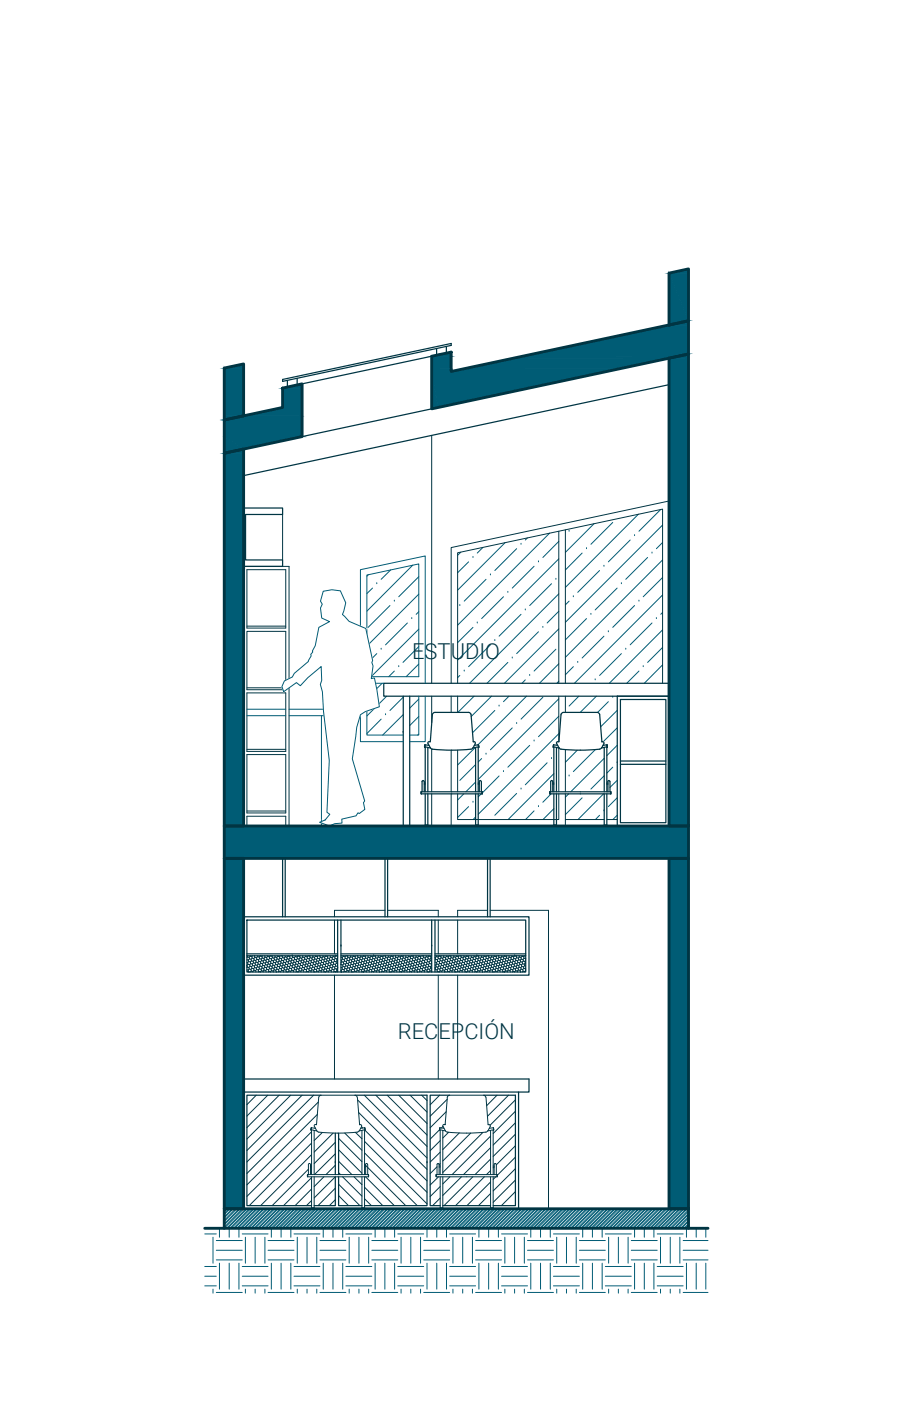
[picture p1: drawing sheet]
<svg xmlns="http://www.w3.org/2000/svg" width="279mm" height="432mm" viewBox="0 0 279 432" stroke-linecap="round" stroke-linejoin="round" font-family="sans-serif">
<defs><g id="words">
<g font-size="6.8" fill="#003543">
<text x="127.1" y="203">ESTUDIO</text>
<text x="122.7" y="320.1">RECEPCIÓN</text>
</g>
</g></defs>
<!-- layer: Muro Relleno -->
<g fill="#005c75" stroke="#005c75" stroke-width=".31">
<path d="M206.3 84.2l6-1.3v1.3z"/>
<path d="M206.3 84.2h6v14.7z"/>
<path d="M136.3 109.1l2.8-.6v.6z"/>
<path d="M209.2 109.8l3.1-.7v.7z"/>
<path d="M69.2 113.4l5.9-1.2v1.2z"/>
<path d="M87.2 119.6l6-1.3v1.3z"/>
<path d="M133.1 114.5h54l-52 11.1z"/>
<path d="M69.2 128.2h5.9l-5.9 1.2z"/>
<path d="M69.2 134.6h24l-18.1 3.8z"/>
<path d="M206.3 84.2v14.7h6zM206.3 98.9h6l-6 1.3zM206.3 100.2h6v-1.3z"/>
<path d="M206.3 100.2l6 8.9v-8.9zM164.4 109.1l41.9-8.9 6 8.9z"/>
<path d="M164.4 109.1l44.8 .7 3.1-.7zM161.2 109.8l3.2-.7 44.8 .7z"/>
<path d="M136.3 109.1l2.8 .7v-.7zM133.1 109.8l3.2-.7 2.8 .7z"/>
<path d="M209.2 109.8l3.1 .6v-.6zM206.3 110.4l2.9-.6 3.1 .6z"/>
<path d="M161.2 109.8l45.1 .6 2.9-.6zM158.4 110.4l2.8-.6 45.1 .6z"/>
<path d="M158.4 110.4l33.6 3 14.3-3zM144.1 113.4l14.3-3 33.6 3z"/>
<path d="M133.1 109.8l6 3.6v-3.6zM133.1 109.8l6 3.6h-6z"/>
<path d="M144.1 113.4l43 1.1 4.9-1.1zM139.1 114.5l5-1.1 43 1.1z"/>
<path d="M133.1 113.4l6 1.1v-1.1zM133.1 113.4l6 1.1h-6z"/>
<path d="M133.1 114.5v11.1h2zM133.1 125.6h2l-2 .4z"/>
<path d="M87.2 119.6l6 6v-6zM87.2 119.6l6 6h-6z"/>
<path d="M87.2 125.6l6 2.6v-2.6zM75.1 128.2l12.1-2.6 6 2.6z"/>
<path d="M69.2 113.4l5.9 14.8v-14.8zM69.2 113.4l5.9 14.8h-5.9z"/>
<path d="M75.1 128.2l18.1 1.2v-1.2zM69.2 129.4l5.9-1.2 18.1 1.2z"/>
<path d="M69.2 129.4l24 5.2v-5.2zM69.2 129.4l24 5.2h-24z"/>
<path d="M69.2 134.6v3.8h5.9zM69.2 138.4h5.9l-5.9 1.3zM69.2 139.7h5.9v-1.3z"/>
<path d="M69.2 139.7l5.9 34.9v-34.9zM69.2 139.7l5.9 34.9h-5.9z"/>
<path d="M206.3 110.4l6 144.2v-144.2zM206.3 110.4l6 144.2h-6z"/>
<path d="M69.2 174.6l5.9 80v-80zM69.2 174.6l5.9 80h-5.9z"/>
<path d="M69.2 254.6l143.1 10v-10zM69.2 254.6l143.1 10h-143.1z"/>
<path d="M206.3 264.6l6 108v-108zM206.3 264.6l6 108h-6z"/>
<path d="M69.2 264.6l5.9 108v-108zM69.2 264.6l5.9 108h-5.9z"/>
</g>
<!-- layer: Muebles -->
<g fill="none" stroke="#005c75" stroke-width=".31">
<path d="M67.7 378.6v2.7M70.7 378.6v2.7M73.7 378.6v2.7M83.7 378.6v2.7M86.7 378.6v2.7M89.7 378.6v2.7M99.7 378.6v2.7M102.7 378.6v2.7M105.7 378.6v2.7M115.7 378.6v2.7M118.7 378.6v2.7M121.7 378.6v2.7"/>
<path d="M131.7 378.6v2.7M134.7 378.6v2.7M137.7 378.6v2.7M147.7 378.6v2.7M150.7 378.6v2.7M153.7 378.6v2.7M163.7 378.6v2.7M166.7 378.6v2.7M169.7 378.6v2.7M179.7 378.6v2.7M182.7 378.6v2.7M185.7 378.6v2.7"/>
<path d="M195.7 378.6v2.7M198.7 378.6v2.7M201.7 378.6v2.7M211.7 378.6v2.7M214.7 378.6v2.7M217.7 378.6v2.7M63.1 380.3h3.6M63.1 396.3h3.6M63.1 393.3h3.6M63.1 390.3h3.6M65.7 381.3v8M65.7 397.3v1.3"/>
<path d="M66.7 388.3h8M66.7 385.3h8M66.7 382.3h8M66.7 398.3h8M67.7 389.3v8M70.7 389.3v8M73.7 389.3v8M74.7 380.3h8M74.7 396.3h8M74.7 393.3h8M74.7 390.3h8M75.7 381.3v8"/>
<path d="M75.7 397.3v1.3M78.7 381.3v8M78.7 397.3v1.3M81.7 381.3v8M81.7 397.3v1.3M82.7 388.3h8M82.7 385.3h8M82.7 382.3h8M82.7 398.3h8M83.7 389.3v8M86.7 389.3v8M89.7 389.3v8"/>
<path d="M90.7 380.3h8M90.7 396.3h8M90.7 393.3h8M90.7 390.3h8M91.7 381.3v8M91.7 397.3v1.3M94.7 381.3v8M94.7 397.3v1.3M97.7 381.3v8M97.7 397.3v1.3M98.7 388.3h8M98.7 385.3h8"/>
<path d="M98.7 382.3h8M98.7 398.3h8M99.7 389.3v8M102.7 389.3v8M105.7 389.3v8M106.7 380.3h8M106.7 396.3h8M106.7 393.3h8M106.7 390.3h8M107.7 381.3v8M107.7 397.3v1.3M110.7 381.3v8"/>
<path d="M110.7 397.3v1.3M113.7 381.3v8M113.7 397.3v1.3M114.7 388.3h8M114.7 385.3h8M114.7 382.3h8M114.7 398.3h8M115.7 389.3v8M118.7 389.3v8M121.7 389.3v8M122.7 380.3h8M122.7 396.3h8"/>
<path d="M122.7 393.3h8M122.7 390.3h8M123.7 381.3v8M123.7 397.3v1.3M126.7 381.3v8M126.7 397.3v1.3M129.7 381.3v8M129.7 397.3v1.3M130.7 388.3h8M130.7 385.3h8M130.7 382.3h8M130.7 398.3h8"/>
<path d="M131.7 389.3v8M134.7 389.3v8M137.7 389.3v8M138.7 380.3h8M138.7 396.3h8M138.7 393.3h8M138.7 390.3h8M139.7 381.3v8M139.7 397.3v1.3M142.7 381.3v8M142.7 397.3v1.3M145.7 381.3v8"/>
<path d="M145.7 397.3v1.3M146.7 388.3h8M146.7 385.3h8M146.7 382.3h8M146.7 398.3h8M147.7 389.3v8M150.7 389.3v8M153.7 389.3v8M154.7 380.3h8M154.7 396.3h8M154.7 393.3h8M154.7 390.3h8"/>
<path d="M155.7 381.3v8M155.7 397.3v1.3M158.7 381.3v8M158.7 397.3v1.3M161.7 381.3v8M161.7 397.3v1.3M162.7 388.3h8M162.7 385.3h8M162.7 382.3h8M162.7 398.3h8M163.7 389.3v8M166.7 389.3v8"/>
<path d="M169.7 389.3v8M170.7 380.3h8M170.7 396.3h8M170.7 393.3h8M170.7 390.3h8M171.7 381.3v8M171.7 397.3v1.3M174.7 381.3v8M174.7 397.3v1.3M177.7 381.3v8M177.7 397.3v1.3M178.7 388.3h8"/>
<path d="M178.7 385.3h8M178.7 382.3h8M178.7 398.3h8M179.7 389.3v8M182.7 389.3v8M185.7 389.3v8M186.7 380.3h8M186.7 396.3h8M186.7 393.3h8M186.7 390.3h8M187.7 381.3v8M187.7 397.3v1.3"/>
<path d="M190.7 381.3v8M190.7 397.3v1.3M193.7 381.3v8M193.7 397.3v1.3M194.7 388.3h8M194.7 385.3h8M194.7 382.3h8M194.7 398.3h8M195.7 389.3v8M198.7 389.3v8M201.7 389.3v8M202.7 380.3h8"/>
<path d="M202.7 396.3h8M202.7 393.3h8M202.7 390.3h8M203.7 381.3v8M203.7 397.3v1.3M206.7 381.3v8M206.7 397.3v1.3M209.7 381.3v8M209.7 397.3v1.3M210.7 388.3h7.6M210.7 385.3h7.6M210.7 382.3h7.6"/>
<path d="M210.7 398.3h7.6M211.7 389.3v8M214.7 389.3v8M217.7 389.3v8"/>
</g>
<g fill="none" stroke="#003543" stroke-width=".31">
<path d="M76.1 298.9l.4 .1M76.1 296.7h.3M76.1 295.8l.5 .1M76.1 297.6l.2 .5M76.2 294.6l.1 .3M76.3 298.1l-.2 .1M76.3 298.1l.4 .1M76.3 294.9l-.2 .2M76.3 294.9l.5 .1M76.4 296.7l.1 .5M76.5 297.2l-.4 .3M76.5 297.2l.5 .1"/>
<path d="M76.5 299l.2 .5M76.6 295.9l.1 .5M76.7 299.5l-.1 .1M76.7 299.5l.3 .1M76.7 296.4l-.3 .3M76.7 296.4l.5 .1M76.7 298.2l.2 .4M76.8 295l.1 .5M76.9 298.6l-.4 .4M76.9 298.6l.5 .2M76.9 295.5l-.3 .4M76.9 295.5l.5 .1"/>
<path d="M77 297.3l.1 .5M77.1 297.8l-.4 .4M77.1 297.8l.5 .1M77.1 294.6l.1 .1M77.2 294.7l-.4 .3M77.2 294.7l.4 .1M77.2 296.5l.1 .5M77.3 297l-.3 .3M77.3 297l.5 .1M77.4 298.8l.1 .5M77.4 295.6l.1 .5M77.5 299.3l-.3 .3"/>
<path d="M77.5 299.3l.5 .1M77.5 296.1l-.3 .4M77.5 296.1l.5 .2M77.6 297.9l.1 .5M77.6 294.8l.2 .5M77.7 298.4l-.3 .4M77.7 298.4l.5 .2M77.8 295.3l-.4 .3M77.8 295.3l.5 .1M77.8 297.1l.1 .5M77.9 294.6l-.3 .2M77.9 297.6l-.3 .3"/>
<path d="M77.9 297.6l.5 .1M78 299.4v.2M78 296.3l.2 .4M78.2 296.7l-.4 .4M78.2 296.7l.4 .2M78.2 298.6l.1 .4M78.3 295.4l.1 .5M78.3 299l-.3 .4M78.3 299l.5 .2M78.4 294.6l.2 .5M78.4 295.9l-.4 .4M78.4 295.9l.5 .2"/>
<path d="M78.4 297.7l.2 .5M78.6 298.2l-.4 .4M78.6 298.2l.4 .2M78.6 295.1l-.3 .3M78.6 295.1l.5 .1M78.6 296.9l.2 .5M78.8 297.4l-.4 .3M78.8 297.4l.5 .1M78.8 299.2l.1 .4M78.9 296.1l.1 .4M79 296.5l-.4 .4M79 296.5l.5 .2"/>
<path d="M79 298.4l.1 .4M79.1 295.2l.1 .5M79.1 298.8l-.3 .4M79.1 298.8l.6 .1M79.2 295.7l-.3 .4M79.2 295.7l.5 .1M79.3 297.5l.1 .5M79.4 294.6v.2M79.4 298l-.4 .4M79.4 298l.5 .1M79.4 294.8l-.3 .4M79.4 294.8l.5 .2"/>
<path d="M79.5 296.7l.1 .4M79.6 297.1l-.3 .4M79.6 297.1l.5 .2M79.7 298.9l.1 .5M79.7 295.8l.1 .5M79.8 299.4l-.2 .2M79.8 299.4l.4 .1M79.8 296.3l-.3 .4M79.8 296.3l.5 .1M79.9 298.1l.1 .5M79.9 295l.2 .5M80 298.6l-.3 .3"/>
<path d="M80 298.6l.5 .1M80.1 295.5l-.4 .3M80.1 295.5l.4 .1M80.1 297.3l.1 .5M80.2 297.8l-.3 .3M80.2 297.8l.5 .1M80.2 299.5v.1M80.2 294.6h.1M80.3 294.6l-.4 .4M80.3 294.6l.5 .2M80.3 296.4l.2 .5M80.5 296.9l-.4 .4"/>
<path d="M80.5 296.9l.4 .1M80.5 298.7l.1 .5M80.5 295.6l.2 .5M80.6 299.2l-.4 .3M80.6 299.2l.5 .1M80.7 296.1l-.4 .3M80.7 296.1l.4 .1M80.7 297.9l.1 .5M80.8 294.8l.1 .5M80.8 298.4l-.3 .3M80.8 298.4l.5 .1M80.9 295.3l-.4 .3"/>
<path d="M80.9 295.3l.5 .1M80.9 297l.2 .5M81 294.6l-.2 .2M81.1 297.5l-.4 .4M81.1 297.5l.5 .2M81.1 299.3l.1 .3M81.1 296.2l.2 .5M81.3 296.7l-.4 .3M81.3 296.7l.5 .1M81.3 298.5l.1 .5M81.4 295.4l.1 .5M81.4 299l-.3 .3"/>
<path d="M81.4 299l.5 .1M81.5 295.9l-.4 .3M81.5 295.9l.5 .1M81.6 297.7l.1 .4M81.6 294.6l.1 .4M81.7 298.1l-.4 .4M81.7 298.1l.5 .2M81.7 295l-.3 .4M81.7 295l.5 .1M81.8 296.8l.1 .5M81.9 297.3l-.3 .4M81.9 297.3l.5 .1"/>
<path d="M81.9 299.1l.2 .5M82 296l.1 .5M82.1 296.5l-.3 .3M82.1 296.5l.5 .1M82.2 298.3l.1 .5M82.2 295.1l.2 .5M82.3 298.8l-.4 .3M82.3 298.8l.5 .1M82.4 295.6l-.4 .4M82.4 295.6l.4 .2M82.4 297.4l.1 .5M82.5 297.9l-.3 .4"/>
<path d="M82.5 297.9l.5 .2M82.5 294.6l.1 .2M82.6 294.8l-.4 .3M82.6 294.8l.4 .1M82.6 296.6l.1 .5M82.7 297.1l-.3 .3M82.7 297.1l.5 .1M82.8 298.9l.1 .5M82.8 295.8l.2 .4M82.9 299.4l-.2 .2M82.9 299.4l.5 .1M83 296.2l-.4 .4"/>
<path d="M83 296.2l.4 .2M83 298.1l.1 .4M83 294.9l.2 .5M83.1 298.5l-.3 .4M83.1 298.5l.5 .1M83.2 295.4l-.4 .4M83.2 295.4l.5 .2M83.2 297.2l.1 .5M83.3 297.7l-.3 .4M83.3 297.7l.5 .1M83.4 299.5v.1M83.4 296.4l.2 .5"/>
<path d="M83.6 296.9l-.4 .3M83.6 296.9l.5 .1M83.6 298.6l.1 .6M83.7 295.6l.1 .4M83.7 299.2l-.3 .3M83.7 299.2l.5 .1M83.8 296l-.4 .4M83.8 296l.5 .1M83.8 297.8l.2 .5M83.9 294.7l-.5-.1-.4 .3M83.9 294.7l.1 .5M84 298.3l-.4 .3"/>
<path d="M84 298.3l.4 .1M84 294.6l-.1 .1M84 295.2l-.3 .4M84 295.2l.5 .1M84.1 297l.1 .5M84.2 297.5l-.4 .3M84.2 297.5l.5 .1M84.2 299.3l.1 .3M84.3 296.1l.1 .5M84.4 296.6l-.3 .4M84.4 296.6l.5 .1M84.4 298.4l.2 .5"/>
<path d="M84.5 295.3l.2 .5M84.6 298.9l-.4 .4M84.6 298.9l.4 .1M84.7 295.8l-.4 .3M84.7 295.8l.4 .1M84.7 297.6l.1 .5M84.7 294.6l.2 .4M84.8 298.1l-.4 .3M84.8 298.1l.5 .1M84.9 295l-.4 .3M84.9 295l.4 .1M84.9 296.7l.1 .6"/>
<path d="M85 297.3l-.3 .3M85 297.3l.5 .1M85 299l.2 .5M85.1 295.9l.1 .5M85.2 299.5v.1M85.2 299.5l.1 .1M85.2 296.4l-.3 .3M85.2 296.4l.5 .1M85.3 298.2l.1 .5M85.3 295.1l.2 .5M85.4 298.7l-.4 .3M85.4 298.7l.5 .1"/>
<path d="M85.5 295.6l-.4 .3M85.5 295.6l.5 .1M85.5 297.4l.1 .4M85.6 297.8l-.3 .4M85.6 297.8l.5 .2M85.7 294.6v.2M85.7 294.8l-.4 .3M85.7 294.8l.5 .1M85.7 296.5l.1 .5M85.8 297l-.3 .4M85.8 297l.5 .2M85.9 298.8l.1 .5"/>
<path d="M86 295.7l.1 .5M86 299.3l-.2 .3M86 299.3l.5 .2M86.1 296.2l-.4 .3M86.1 296.2l.5 .1M86.1 298l.2 .5M86.2 294.9l.1 .4M86.3 298.5l-.4 .3M86.3 298.5l.4 .1M86.3 295.3l-.3 .4M86.3 295.3l.5 .2M86.3 297.2l.2 .4"/>
<path d="M86.5 294.6l-.3 .3M86.5 297.6l-.4 .4M86.5 297.6l.4 .2M86.5 299.5l.1 .1M86.6 296.3l.1 .5M86.7 296.8l-.4 .4M86.7 296.8l.5 .1M86.7 298.6l.2 .5M86.8 294.6h.2M86.8 295.5l.1 .5M86.9 299.1l-.4 .4M86.9 299.1l.4 .1"/>
<path d="M86.9 296l-.3 .3M86.9 296l.5 .1M86.9 297.8l.2 .4M87 294.6l.2 .5M87.1 294.6h-.1M87.1 298.2l-.4 .4M87.1 298.2l.5 .2M87.2 295.1l-.4 .4M87.2 295.1l.4 .2M87.2 296.9l.1 .5M87.3 297.4l-.4 .4M87.3 297.4l.5 .1"/>
<path d="M87.3 299.2l.1 .4M87.4 296.1l.1 .5M87.5 296.6l-.3 .3M87.5 296.6l.5 .1M87.6 298.4l.1 .5M87.6 295.3l.1 .4M87.7 298.9l-.4 .3M87.7 298.9l.5 .1M87.7 295.7l-.3 .4M87.7 295.7l.6 .2M87.8 297.5l.1 .5M87.9 294.6l.1 .3"/>
<path d="M87.9 298l-.3 .4M87.9 298l.5 .1M88 294.9l-.4 .4M88 294.9l.5 .1M88 296.7l.1 .5M88.1 297.2l-.3 .3M88.1 297.2l.5 .1M88.2 299l.1 .5M88.3 295.9l.1 .5M88.3 299.5l-.1 .1M88.3 299.5l.4 .1M88.4 296.4l-.4 .3"/>
<path d="M88.4 296.4l.4 .1M88.4 298.1l.1 .5M88.5 295l.1 .5M88.5 298.6l-.3 .4M88.5 298.6l.5 .2M88.6 295.5l-.3 .4M88.6 295.5l.5 .1M88.6 297.3l.2 .5M88.8 297.8l-.4 .3M88.8 297.8l.4 .1M88.8 294.7l-.3 .3M88.8 294.7l.5 .1"/>
<path d="M88.8 294.6v.1M88.8 296.5l.2 .5M89 297l-.4 .3M89 297l.5 .1M89 298.8l.1 .4M89.1 295.6l.1 .5M89.1 299.2l-.3 .4M89.1 299.2l.5 .2M89.2 296.1l-.4 .4M89.2 296.1l.5 .1M89.2 297.9l.2 .5M89.3 294.8l.1 .5"/>
<path d="M89.4 298.4l-.4 .4M89.4 298.4l.5 .1M89.4 295.3l-.3 .3M89.4 295.3l.5 .1M89.5 297.1l.1 .5M89.5 294.6l-.2 .2M89.6 297.6l-.4 .3M89.6 297.6l.5 .1M89.6 299.4l.1 .2M89.7 296.2l.1 .5M89.8 296.7l-.3 .4M89.8 296.7l.5 .2"/>
<path d="M89.9 298.5l.1 .5M89.9 295.4l.1 .5M90 299l-.4 .4M90 299l.5 .2M90 295.9l-.3 .3M90 295.9l.5 .1M90.1 297.7l.1 .5M90.1 294.6h.1M90.1 294.6l.2 .4M90.2 298.2l-.3 .3M90.2 298.2l.5 .1M90.3 295l-.4 .4"/>
<path d="M90.3 295l.4 .2M90.3 296.9l.1 .4M90.4 297.3l-.3 .4M90.4 297.3l.5 .2M90.5 299.2l.1 .4M90.5 296l.2 .5M90.7 296.5l-.4 .4M90.7 296.5l.4 .2M90.7 298.3l.1 .5M90.7 295.2l.2 .5M90.8 298.8l-.3 .4M90.8 298.8l.5 .1"/>
<path d="M90.9 295.7l-.4 .3M90.9 295.7l.4 .1M90.9 297.5l.1 .5M91 298l-.3 .3M91 298l.5 .1M91 294.6l.1 .2M91.1 294.8l-.4 .4M91.1 294.8l.5 .2M91.1 296.7l.2 .4M91.3 297.1l-.4 .4M91.3 297.1l.5 .2M91.3 298.9l.1 .5"/>
<path d="M91.3 295.8l.2 .5M91.4 299.4l-.1 .2M91.4 299.4l.5 .1M91.5 296.3l-.4 .4M91.5 296.3l.5 .1M91.5 298.1l.1 .5M91.6 295l.1 .5M91.6 298.6l-.3 .3M91.6 298.6l.5 .1M91.7 295.5l-.4 .3M91.7 295.5l.5 .1M91.8 297.3l.1 .4"/>
<path d="M91.9 297.7l-.4 .4M91.9 297.7l.5 .2M91.9 299.5v.1M91.9 294.6l-.3 .4M91.9 294.6l.5 .2M91.9 294.6h.1M92 296.4l.1 .5M92.1 296.9l-.3 .4M92.1 296.9l.5 .1M92.1 298.7l.2 .5M92.2 295.6l.1 .5M92.3 299.2l-.4 .3"/>
<path d="M92.3 299.2l.4 .1M92.3 296.1l-.3 .3M92.3 296.1l.5 .1M92.4 297.9l.1 .5M92.4 294.8l.2 .4M92.5 298.4l-.4 .3M92.5 298.4l.5 .1M92.6 295.2l-.4 .4M92.6 295.2l.4 .1M92.6 297l.1 .5M92.6 294.6l-.2 .2M92.7 297.5l-.3 .4"/>
<path d="M92.7 297.5l.5 .1M92.7 299.3l.1 .3M92.8 296.2l.1 .5M92.9 296.7l-.3 .3M92.9 296.7l.5 .1M93 298.5l.1 .4M93 295.3l.2 .6M93.1 298.9l-.4 .4M93.1 298.9l.5 .2M93.2 295.9l-.4 .3M93.2 295.9l.4 .1M93.2 297.6l.1 .5"/>
<path d="M93.3 294.6l.1 .4M93.3 298.1l-.3 .4M93.3 298.1l.5 .2M93.4 295l-.4 .3M93.4 295l.5 .1M93.4 296.8l.1 .5M93.5 297.3l-.3 .3M93.5 297.3l.6 .1M93.6 299.1l.1 .5M93.6 296l.2 .4M93.8 296.4l-.4 .4M93.8 296.4l.5 .2"/>
<path d="M93.8 298.3l.1 .4M93.9 295.1l.1 .5M93.9 298.7l-.3 .4M93.9 298.7l.5 .2M94 295.6l-.4 .4M94 295.6l.5 .1M94.1 297.4l.1 .5M94.2 297.9l-.4 .4M94.2 297.9l.4 .1M94.2 294.6v.2M94.2 294.8l-.3 .3M94.2 294.8l.5 .1"/>
<path d="M94.3 296.6l.1 .5M94.4 297.1l-.3 .3M94.4 297.1l.5 .1M94.4 298.9l.2 .5M94.5 295.7l.1 .5M94.6 299.4l-.3 .2M94.6 299.4l.4 .1M94.6 296.2l-.3 .4M94.6 296.2l.5 .2M94.6 298l.2 .5M94.7 294.9l.2 .5M94.8 298.5l-.4 .4"/>
<path d="M94.8 298.5l.4 .1M94.9 295.4l-.4 .3M94.9 295.4l.4 .1M94.9 297.2l.1 .5M95 297.7l-.4 .3M95 297.7l.5 .1M95 294.6l-.3 .3M95 299.5l.1 .1M95.1 294.6l.4 .1M95.1 296.4l.1 .4M95.2 296.8l-.3 .4M95.2 296.8l.5 .2"/>
<path d="M95.2 298.6l.2 .5M95.3 295.5l.1 .5M95.4 299.1l-.4 .4M95.4 299.1l.5 .1M95.4 296l-.3 .4M95.4 296l.5 .1M95.5 297.8l.1 .5M95.5 294.7l.2 .5M95.6 298.3l-.4 .3M95.6 298.3l.5 .1M95.7 294.6l-.2 .1M95.7 295.2l-.4 .3"/>
<path d="M95.7 295.2l.5 .1M95.7 297l.1 .5M95.8 297.5l-.3 .3M95.8 297.5l.5 .1M95.9 299.2l.1 .4M95.9 296.1l.1 .5M96 296.6l-.3 .4M96 296.6l.5 .1M96.1 298.4l.1 .5M96.2 295.3l.1 .5M96.2 298.9l-.3 .3M96.2 298.9l.5 .1"/>
<path d="M96.3 295.8l-.4 .3M96.3 295.8l.5 .1M96.3 297.6l.2 .5M96.4 294.6l.1 .3M96.5 298.1l-.4 .3M96.5 298.1l.4 .1M96.5 294.9l-.3 .4M96.5 294.9l.5 .2M96.5 296.7l.2 .5M96.7 297.2l-.4 .4M96.7 297.2l.4 .2M96.7 299l.1 .5"/>
<path d="M96.8 295.9l.1 .5M96.8 299.5v.1M96.8 299.5l.3 .1M96.9 296.4l-.4 .3M96.9 296.4l.5 .1M96.9 298.2l.2 .5M97 295.1l.1 .5M97.1 298.7l-.4 .3M97.1 298.7l.4 .1M97.1 295.6l-.3 .3M97.1 295.6l.5 .1M97.1 297.4l.2 .4"/>
<path d="M97.3 297.8l-.4 .4M97.3 297.8l.5 .2M97.3 294.6l.1 .1M97.4 294.7l-.4 .4M97.4 294.7l.4 .1M97.4 296.5l.1 .5M97.5 297l-.4 .4M97.5 297l.5 .1M97.5 298.8l.2 .5M97.6 295.7l.1 .4M97.7 299.3l-.3 .3M97.7 299.3l.5 .1"/>
<path d="M97.7 296.1l-.3 .4M97.7 296.1l.5 .2M97.8 298l.1 .4M97.8 294.8l.1 .5M97.9 298.4l-.4 .4M97.9 298.4l.5 .2M97.9 295.3l-.3 .4M97.9 295.3l.6 .2M98 297.1l.1 .5M98.1 294.6l-.3 .2M98.1 297.6l-.3 .4M98.1 297.6l.5 .2"/>
<path d="M98.2 299.4v.2M98.2 296.3l.1 .5M98.3 296.8l-.3 .3M98.3 296.8l.5 .1M98.4 298.6l.1 .5M98.5 294.6h.2M98.5 295.5l.1 .4M98.5 299.1l-.3 .3M98.5 299.1l.5 .1M98.6 295.9l-.4 .4M98.6 295.9l.4 .2M98.6 297.8l.1 .4"/>
<path d="M98.7 294.6l.1 .5M98.7 294.6h.1M98.7 298.2l-.3 .4M98.7 298.2l.5 .2M98.8 295.1l-.3 .4M98.8 295.1l.5 .1M98.8 296.9l.2 .5M99 297.4l-.4 .4M99 297.4l.4 .1M99 299.2l.1 .4M99 296.1l.2 .5M99.2 296.6l-.4 .3"/>
<path d="M99.2 296.6l.5 .1M99.2 298.4l.1 .5M99.3 295.2l.1 .5M99.3 298.9l-.3 .3M99.3 298.9l.5 .1M99.4 295.7l-.4 .4M99.4 295.7l.5 .2M99.4 297.5l.2 .5M99.6 298l-.4 .4M99.6 298l.5 .1M99.6 294.6v.3M99.6 294.9l-.3 .3"/>
<path d="M99.6 294.9l.5 .1M99.7 296.7l.1 .5M99.8 297.2l-.4 .3M99.8 297.2l.5 .1M99.8 299l.2 .5M99.9 295.9l.1 .4M100 299.5l-.1 .1M100 299.5l.4 .1M100 296.3l-.3 .4M100 296.3l.5 .1M100.1 298.1l.1 .5M100.1 295l.1 .5"/>
<path d="M100.2 298.6l-.4 .4M100.2 298.6l.5 .1M100.2 295.5l-.3 .4M100.2 295.5l.5 .1M100.3 297.3l.1 .5M100.4 297.8l-.3 .3M100.4 297.8l.5 .1M100.4 294.6l.1 .1M100.5 294.7l-.4 .3M100.5 294.7l.5 .1M100.5 296.4l.1 .6M100.6 297l-.3 .3"/>
<path d="M100.6 297l.5 .1M100.7 298.7l.1 .5M100.7 295.6l.2 .5M100.8 299.2l-.4 .4M100.8 299.2l.5 .2M100.9 296.1l-.4 .3M100.9 296.1l.4 .1M100.9 297.9l.1 .5M101 294.8l.1 .5M101 298.4l-.3 .3M101 298.4l.5 .1M101.1 295.3l-.4 .3"/>
<path d="M101.1 295.3l.4 .1M101.1 297.1l.1 .4M101.2 294.6l-.2 .2M101.2 297.5l-.3 .4M101.2 297.5l.5 .2M101.3 299.4v.2M101.3 296.2l.2 .5M101.5 296.7l-.4 .4M101.5 296.7l.5 .2M101.5 298.5l.1 .5M101.5 295.4l.2 .5M101.6 299l-.3 .4"/>
<path d="M101.6 299l.5 .2M101.7 295.9l-.4 .3M101.7 295.9l.5 .1M101.7 297.7l.1 .5M101.8 294.6l.1 .4M101.8 298.2l-.3 .3M101.8 298.2l.5 .1M101.9 295l-.4 .4M101.9 295l.5 .2M102 296.9l.1 .4M102.1 297.3l-.4 .4M102.1 297.3l.5 .2"/>
<path d="M102.1 299.2l.1 .4M102.2 296l.1 .5M102.3 296.5l-.3 .4M102.3 296.5l.5 .1M102.3 298.3l.2 .5M102.4 295.2l.1 .4M102.5 298.8l-.4 .4M102.5 298.8l.4 .1M102.5 295.6l-.3 .4M102.5 295.6l.5 .2M102.6 297.5l.1 .4M102.7 297.9l-.4 .4"/>
<path d="M102.7 297.9l.5 .2M102.7 294.6l.1 .2M102.8 294.8l-.4 .4M102.8 294.8l.4 .2M102.8 296.6l.1 .5M102.9 297.1l-.3 .4M102.9 297.1l.5 .2M102.9 298.9l.2 .5M103 295.8l.2 .5M103.1 299.4l-.2 .2M103.1 299.4l.5 .1M103.2 296.3l-.4 .3"/>
<path d="M103.2 296.3l.4 .1M103.2 280.6v2M103.2 283.6v10.4M103.2 298.1l.1 .5M103.2 295l.2 .4M103.3 298.6l-.4 .3M103.3 298.6l.5 .1M103.4 295.4l-.4 .4M103.4 295.4l.4 .2M103.4 297.3l.1 .4M103.5 297.7l-.3 .4M103.5 297.7l.5 .1"/>
<path d="M103.6 294.6h.1M103.6 294.6l-.4 .4M103.6 294.6l.5 .1M103.6 299.5v.1M103.6 296.4l.1 .5M103.7 296.9l-.3 .4M103.7 296.9l.4 .1M103.8 298.7l.1 .5M103.8 295.6l.2 .5M103.9 299.2l-.3 .3M103.9 299.2h.2M104 296.1l-.4 .3"/>
<path d="M104 296.1h.1M104 297.8l.1 .6M104.1 294.7v.3M104.1 298.4h.1M104.1 294.7h.1M104.1 295.3l-.3 .3M104.1 297.7l-.1 .1M104.1 298.4l-.3 .3M105.1 299.1h.1M105.1 298.1l.3 .1M105.1 295.9h.2M105.1 295l.4 .1"/>
<path d="M105.1 297l.1 .3M105.2 297.3h-.1M105.2 297.3l.5 .1M105.2 299.1l.2 .5M105.3 295.9l.1 .5M105.4 299.6h.1M105.4 296.4l-.3 .3M105.4 296.4l.5 .2M105.4 298.2l.2 .5M105.5 295.1l.1 .5M105.6 298.7l-.4 .4M105.6 298.7l.5 .2"/>
<path d="M105.6 295.6l-.3 .3M105.6 295.6l.5 .1M105.7 297.4l.1 .5M105.8 297.9l-.4 .3M105.8 297.9l.5 .1M105.8 294.6l.1 .2M105.9 294.8l-.4 .3M105.9 294.8l.5 .1M105.9 296.6l.1 .4M106 297l-.3 .4M106 297l.5 .2M106.1 298.9l.1 .4"/>
<path d="M106.1 295.7l.1 .5M106.2 299.3l-.3 .3M106.2 299.3l.5 .2M106.2 296.2l-.3 .4M106.2 296.2l.6 .2M106.3 298l.1 .5M106.4 294.9l.1 .5M106.4 298.5l-.3 .4M106.4 298.5l.5 .1M106.5 295.4l-.4 .3M106.5 295.4l.5 .1M106.5 297.2l.2 .5"/>
<path d="M106.7 294.6l-.3 .3M106.7 297.7l-.4 .3M106.7 297.7l.4 .1M106.7 299.5v.1M106.8 296.4l.1 .4M106.8 294.6l.4 .1M106.9 296.8l-.4 .4M106.9 296.8l.4 .2M106.9 298.6l.1 .5M107 295.5l.1 .5M107 299.1l-.3 .4M107 299.1l.5 .1"/>
<path d="M107.1 296l-.3 .4M107.1 296l.5 .1M107.1 297.8l.2 .5M107.2 294.7l.1 .4M107.3 298.3l-.4 .3M107.3 298.3l.4 .1M107.3 294.6l-.1 .1M107.3 295.1l-.3 .4M107.3 295.1l.5 .2M107.3 297l.2 .4M107.5 297.4l-.4 .4M107.5 297.4l.5 .1"/>
<path d="M107.5 299.2l.1 .4M107.6 296.1l.1 .5M107.7 296.6l-.4 .4M107.7 296.6l.5 .1M107.7 298.4l.2 .5M107.8 295.3l.1 .5M107.9 298.9l-.4 .3M107.9 298.9l.5 .1M107.9 295.8l-.3 .3M107.9 295.8l.5 .1M108 297.5l.1 .6M108.1 294.6v.3"/>
<path d="M108.1 298.1l-.4 .3M108.1 298.1l.5 .1M108.1 294.9l-.3 .4M108.1 294.9l.6 .1M108.2 296.7l.1 .5M108.3 297.2l-.3 .3M108.3 297.2l.5 .1M108.4 299l.1 .5M108.4 295.9l.1 .5M108.5 299.5l-.1 .1M108.5 299.5l.3 .1M108.5 296.4l-.3 .3"/>
<path d="M108.5 296.4l.5 .1M108.6 298.2l.1 .4M108.7 295l.1 .6M108.7 298.6l-.3 .4M108.7 298.6l.5 .2M108.8 295.6l-.4 .3M108.8 295.6l.4 .1M108.8 297.3l.2 .5M109 297.8l-.4 .4M109 297.8l.4 .2M109 294.6v.1M109 294.7l-.3 .3"/>
<path d="M109 294.7l.5 .1M109 296.5l.2 .5M109.2 297l-.4 .3M109.2 297l.4 .1M109.2 298.8l.1 .5M109.2 295.7l.2 .4M109.3 299.3l-.3 .3M109.3 299.3l.5 .1M109.4 296.1l-.4 .4M109.4 296.1l.5 .2M109.4 298l.1 .4M109.5 294.8l.1 .5"/>
<path d="M109.5 298.4l-.3 .4M109.5 298.4l.5 .2M109.6 295.3l-.4 .4M109.6 295.3l.5 .1M109.6 297.1l.2 .5M109.8 294.6l-.3 .2M109.8 297.6l-.4 .4M109.8 297.6l.5 .1M109.8 299.4v.2M109.9 296.3l.1 .5M110 296.8l-.4 .3M110 296.8l.5 .1"/>
<path d="M110 298.6l.2 .4M110.1 295.4l.1 .5M110.2 299l-.4 .4M110.2 299l.4 .2M110.2 294.6h.1M110.2 295.9l-.3 .4M110.2 295.9l.5 .2M110.3 297.7l.1 .5M110.3 294.6l.1 .5M110.3 294.6h.1M110.4 298.2l-.4 .4M110.4 298.2l.5 .2"/>
<path d="M110.4 295.1l-.3 .3M110.4 295.1l.5 .1M110.5 296.9l.1 .5M110.6 297.4l-.3 .3M110.6 297.4l.5 .1M110.6 299.2l.1 .4M110.7 296.1l.1 .4M110.8 296.5l-.3 .4M110.8 296.5l.5 .2M110.9 298.4l.1 .4M110.9 295.2l.2 .5M111 298.8l-.4 .4"/>
<path d="M111 298.8l.5 .1M111.1 295.7l-.4 .4M111.1 295.7l.4 .2M111.1 297.5l.1 .5M111.2 294.6l.1 .3M111.2 298l-.3 .4M111.2 298l.5 .1M111.3 294.9l-.4 .3M111.3 294.9l.4 .1M111.3 296.7l.1 .5M111.4 297.2l-.3 .3M111.4 297.2l.5 .1"/>
<path d="M111.5 298.9l.1 .6M111.5 295.9l.2 .4M111.6 299.5l-.1 .1M111.6 299.5l.5 .1M111.7 296.3l-.4 .4M111.7 296.3l.5 .1M111.7 298.1l.1 .5M111.7 295l.2 .5M111.8 298.6l-.3 .3M111.8 298.6l.5 .1M111.9 295.5l-.4 .4M111.9 295.5l.5 .1"/>
<path d="M111.9 297.3l.1 .5M112 297.8l-.3 .3M112 297.8l.6 .1M112.1 299.6h.1M112.1 294.6h.1M112.1 294.6l-.4 .4M112.1 294.6l.5 .2M112.2 296.4l.1 .5M112.3 296.9l-.4 .4M112.3 296.9l.5 .1M112.3 298.7l.1 .5M112.4 295.6l.1 .5"/>
<path d="M112.4 299.2l-.3 .4M112.4 299.2l.5 .1M112.5 296.1l-.3 .3M112.5 296.1l.5 .1M112.6 297.9l.1 .5M112.6 294.8l.1 .5M112.7 298.4l-.4 .3M112.7 298.4l.4 .1M112.7 295.3l-.3 .3M112.7 295.3l.5 .1M112.8 297l.1 .5M112.8 294.6l-.2 .2"/>
<path d="M112.9 297.5l-.3 .4M112.9 297.5l.5 .2M112.9 299.3l.1 .3M113 296.2l.1 .5M113.1 296.7l-.3 .3M113.1 296.7l.5 .1M113.1 298.5l.2 .5M113.2 295.4l.2 .5M113.3 299l-.4 .3M113.3 299l.5 .1M113.4 295.9l-.4 .3M113.4 295.9l.4 .1"/>
<path d="M113.4 297.7l.1 .4M113.4 294.6l.2 .4M113.5 298.1l-.4 .4M113.5 298.1l.5 .2M113.6 295l-.4 .4M113.6 295l.4 .2M113.6 296.8l.1 .5M113.7 297.3l-.3 .4M113.7 297.3l.5 .2M113.8 299.1l.1 .5M113.8 296l.1 .5M113.9 296.5l-.3 .3"/>
<path d="M113.9 296.5l.6 .1M114 298.3l.1 .5M114 295.2l.2 .4M114.1 298.8l-.3 .3M114.1 298.8l.5 .1M114.2 295.6l-.4 .4M114.2 295.6l.5 .2M114.2 297.5l.1 .4M114.3 297.9l-.3 .4M114.3 297.9l.5 .2M114.3 294.6l.1 .2M114.4 294.8l-.4 .4"/>
<path d="M114.4 294.8l.5 .1M114.5 296.6l.1 .5M114.6 297.1l-.4 .4M114.6 297.1l.4 .1M114.6 298.9l.1 .5M114.7 295.8l.1 .5M114.7 299.4l-.2 .2M114.7 299.4l.5 .1M114.8 296.3l-.3 .3M114.8 296.3l.5 .1M114.8 298.1l.2 .4M114.9 294.9l.1 .5"/>
<path d="M115 298.5l-.4 .4M115 298.5l.4 .2M115 295.4l-.3 .4M115 295.4l.5 .2M115 297.2l.2 .5M115.2 297.7l-.4 .4M115.2 297.7l.4 .1M115.2 294.6h.1M115.2 294.6l-.3 .3M115.2 294.6l.5 .1M115.2 299.5v.1M115.3 296.4l.1 .5"/>
<path d="M115.4 296.9l-.4 .3M115.4 296.9l.5 .1M115.4 298.7l.2 .5M115.5 295.6l.1 .4M115.6 299.2l-.4 .3M115.6 299.2l.5 .1M115.6 296l-.3 .4M115.6 296l.5 .1M115.6 297.8l.2 .5M115.7 294.7l.2 .5M115.8 298.3l-.4 .4M115.8 298.3l.5 .1"/>
<path d="M115.9 294.6l-.2 .1M115.9 295.2l-.4 .4M115.9 295.2l.4 .1M115.9 297l.1 .5M116 297.5l-.4 .3M116 297.5l.5 .1M116.1 299.3v.3M116.1 296.1l.1 .6M116.2 296.7l-.3 .3M116.2 296.7l.5 .1M116.3 298.4l.1 .5M116.3 295.3l.1 .5"/>
<path d="M116.4 298.9l-.3 .4M116.4 298.9l.5 .2M116.4 295.8l-.3 .3M116.4 295.8l.6 .1M116.5 297.6l.1 .5M116.6 294.6l.1 .4M116.6 298.1l-.3 .3M116.6 298.1l.5 .1M116.7 295l-.4 .3M116.7 295l.5 .1M116.7 296.8l.2 .5M116.9 297.3l-.4 .3"/>
<path d="M116.9 297.3l.4 .1M116.9 299.1l.1 .4M117 295.9l.1 .5M117 299.5v.1M117 299.5l.1 .1M117.1 296.4l-.4 .4M117.1 296.4l.4 .1M117.1 298.2l.1 .5M117.2 295.1l.1 .5M117.2 298.7l-.3 .4M117.2 298.7l.5 .1M117.3 295.6l-.3 .3"/>
<path d="M117.3 295.6l.5 .1M117.3 297.4l.2 .5M117.5 297.9l-.4 .3M117.5 297.9l.4 .1M117.5 294.6v.2M117.5 294.8l-.3 .3M117.5 294.8l.5 .1M117.5 296.5l.2 .5M117.7 297l-.4 .4M117.7 297l.5 .2M117.7 298.8l.1 .5M117.8 295.7l.1 .5"/>
<path d="M117.8 299.3l-.2 .3M117.8 299.3l.5 .2M117.9 296.2l-.4 .3M117.9 296.2l.5 .1M117.9 298l.2 .5M118 294.9l.1 .4M118.1 298.5l-.4 .3M118.1 298.5l.5 .1M118.1 295.3l-.3 .4M118.1 295.3l.5 .2M118.2 297.2l.1 .4M118.3 294.6l-.3 .3"/>
<path d="M118.3 297.6l-.4 .4M118.3 297.6l.5 .2M118.3 299.5v.1M118.4 296.3l.1 .5M118.5 296.8l-.3 .4M118.5 296.8l.5 .2M118.6 294.6l.3 .1M118.6 298.6l.1 .5M118.6 295.5l.1 .5M118.7 299.1l-.4 .4M118.7 299.1l.5 .1M118.7 296l-.3 .3"/>
<path d="M118.7 296l.5 .1M118.8 297.8l.1 .5M118.9 294.7l.1 .4M118.9 298.3l-.3 .3M118.9 298.3l.5 .1M118.9 294.6v.1M119 295.1l-.4 .4M119 295.1l.5 .2M119 297l.2 .4M119.2 297.4l-.4 .4M119.2 297.4l.4 .1M119.2 299.2l.1 .4"/>
<path d="M119.2 296.1l.2 .5M119.4 296.6l-.4 .4M119.4 296.6l.4 .1M119.4 298.4l.1 .5M119.5 295.3l.1 .4M119.5 298.9l-.3 .3M119.5 298.9l.5 .1M119.6 295.7l-.4 .4M119.6 295.7l.5 .2M119.6 297.5l.1 .5M119.7 294.6l.1 .3M119.7 298l-.3 .4"/>
<path d="M119.7 298l.5 .2M119.8 294.9l-.3 .4M119.8 294.9l.5 .1M119.8 296.7l.2 .5M120 297.2l-.4 .3M120 297.2l.5 .1M120 299l.1 .5M120.1 295.9l.1 .5M120.1 299.5l-.1 .1M120.1 299.5l.4 .1M120.2 296.4l-.4 .3M120.2 296.4l.5 .1"/>
<path d="M120.2 298.2l.2 .4M120.3 295l.1 .5M120.4 298.6l-.4 .4M120.4 298.6l.4 .2M120.4 295.5l-.3 .4M120.4 295.5l.5 .1M120.5 297.3l.1 .5M120.6 297.8l-.4 .4M120.6 297.8l.5 .1M120.6 294.7l-.3 .3M120.6 294.7l.5 .1M120.6 294.6v.1"/>
<path d="M120.7 296.5l.1 .5M120.8 297l-.3 .3M120.8 297l.5 .1M120.8 298.8l.2 .4M120.9 295.6l.1 .5M121 299.2l-.3 .4M121 299.2l.4 .2M121 296.1l-.3 .4M121 296.1l.5 .2M121.1 297.9l.1 .5M121.1 294.8l.2 .5M121.2 298.4l-.4 .4"/>
<path d="M121.2 298.4l.5 .2M121.3 295.3l-.4 .3M121.3 295.3l.4 .1M121.3 297.1l.1 .5M121.4 294.6l-.3 .2M121.4 297.6l-.3 .3M121.4 297.6l.5 .1M121.4 299.4l.1 .2M121.5 296.3l.2 .4M121.7 296.7l-.4 .4M121.7 296.7l.4 .2M121.7 298.6l.1 .4"/>
<path d="M121.7 295.4l.2 .5M121.8 299l-.4 .4M121.8 299l.5 .2M121.9 295.9l-.4 .4M121.9 295.9l.5 .1M121.9 294.6l.2 .5M121.9 297.7l.1 .5M122 298.2l-.3 .4M122 298.2l.5 .1M122.1 295.1l-.4 .3M122.1 295.1l.5 .1M122.1 296.9l.1 .5"/>
<path d="M122.2 297.4l-.3 .3M122.2 297.4l.6 .1M122.3 299.2l.1 .4M122.4 296l.1 .5M122.5 296.5l-.4 .4M122.5 296.5l.5 .2M122.5 298.3l.1 .5M122.6 295.2l.1 .5M122.6 298.8l-.3 .4M122.6 298.8l.5 .1M122.7 295.7l-.3 .3M122.7 295.7l.5 .1"/>
<path d="M122.8 297.5l.1 .5M122.8 294.6l.1 .2M122.9 298l-.4 .3M122.9 298l.4 .1M122.9 294.8l-.3 .4M122.9 294.8l.5 .2M123 296.7l.1 .4M123.1 297.1l-.3 .4M123.1 297.1l.5 .2M123.1 298.9l.2 .5M123.2 295.8l.1 .5M123.3 299.4l-.2 .2"/>
<path d="M123.3 299.4l.4 .1M123.3 296.3l-.3 .4M123.3 296.3l.5 .1M123.3 298.1l.2 .5M123.4 295l.2 .5M123.5 298.6l-.4 .3M123.5 298.6l.5 .1M123.6 295.5l-.4 .3M123.6 295.5l.4 .1M123.6 297.3l.1 .5M123.7 297.8l-.4 .3M123.7 297.8l.5 .1"/>
<path d="M123.7 299.5l.1 .1M123.8 294.6l-.4 .4M123.8 294.6l.4 .2M123.8 294.6h.1M123.8 296.4l.1 .5M123.9 296.9l-.3 .4M123.9 296.9l.5 .1M124 298.7l.1 .5M124 295.6l.1 .5M124.1 299.2l-.4 .3M124.1 299.2l.5 .1M124.1 296.1l-.3 .3"/>
<path d="M124.1 296.1l.6 .1M124.2 297.9l.1 .5M124.2 294.8l.2 .4M124.3 298.4l-.3 .3M124.3 298.4l.5 .1M124.4 295.2l-.4 .4M124.4 295.2l.5 .2M124.4 297l.1 .5M124.4 294.6l-.2 .2M124.5 297.5l-.3 .4M124.5 297.5l.5 .2M124.6 299.3l.1 .3"/>
<path d="M124.7 296.2l.1 .5M124.8 296.7l-.4 .3M124.8 296.7l.5 .1M124.8 298.5l.1 .5M124.9 295.4l.1 .5M124.9 299l-.3 .3M124.9 299l.5 .1M125 295.9l-.3 .3M125 295.9l.5 .1M125 297.7l.2 .4M125.1 294.6l.1 .4M125.2 298.1l-.4 .4"/>
<path d="M125.2 298.1l.4 .2M125.2 295l-.3 .4M125.2 295l.5 .1M125.3 296.8l.1 .5M125.4 297.3l-.4 .4M125.4 297.3l.4 .1M125.4 299.1l.1 .5M125.5 296l.1 .4M125.6 296.4l-.3 .4M125.6 296.4l.5 .2M125.6 298.3l.2 .4M125.7 295.1l.1 .5"/>
<path d="M125.8 298.7l-.4 .4M125.8 298.7l.5 .2M125.8 295.6l-.3 .4M125.8 295.6l.5 .2M125.8 297.4l.2 .5M126 297.9l-.4 .4M126 297.9l.5 .2M126 294.6l.1 .2M126.1 294.8l-.4 .3M126.1 294.8l.4 .1M126.1 296.6l.1 .5M126.2 297.1l-.4 .3"/>
<path d="M126.2 297.1l.5 .1M126.3 298.9l.1 .5M126.3 295.8l.1 .4M126.4 299.4l-.2 .2M126.4 299.4l.5 .1M126.4 296.2l-.3 .4M126.4 296.2l.5 .2M126.5 298.1l.1 .4M126.5 294.9l.1 .5M126.6 298.5l-.3 .4M126.6 298.5l.5 .1M126.6 295.4l-.3 .4"/>
<path d="M126.6 295.4l.6 .1M126.7 297.2l.1 .5M126.8 297.7l-.3 .4M126.8 297.7l.5 .1M126.9 299.5v.1M126.9 296.4l.2 .5M127.1 296.9l-.4 .3M127.1 296.9l.4 .1M127.1 298.6l.1 .6M127.2 295.5l.1 .5M127.2 299.2l-.3 .3M127.2 299.2l.5 .1"/>
<path d="M127.3 296l-.4 .4M127.3 296l.4 .1M127.3 297.8l.2 .5M127.4 294.7l-.5-.1-.4 .3M127.4 294.7l.1 .5M127.5 298.3l-.4 .3M127.5 298.3l.4 .1M127.5 294.6l-.1 .1M127.5 295.2l-.3 .3M127.5 295.2l.5 .1M127.5 297l.2 .5M127.7 297.5l-.4 .3"/>
<path d="M127.7 297.5l.4 .1M127.7 299.3l.1 .3M127.7 296.1l.2 .5M127.9 296.6l-.4 .4M127.9 296.6l.5 .1M127.9 298.4l.1 .5M128 295.3l.1 .5M128 298.9l-.3 .4M128 298.9l.6 .1M128.1 295.8l-.4 .3M128.1 295.8l.5 .1M128.1 297.6l.2 .5"/>
<path d="M128.3 294.6v.4M128.3 298.1l-.4 .3M128.3 298.1l.5 .1M128.3 295l-.3 .3M128.3 295l.5 .1M128.4 296.7l.1 .6M128.5 297.3l-.4 .3M128.5 297.3l.5 .1M128.6 299l.1 .5M128.6 295.9l.1 .5M128.7 299.5l-.1 .1M128.7 299.5l.1 .1"/>
<path d="M128.7 296.4l-.3 .3M128.7 296.4l.5 .1M128.8 298.2l.1 .5M128.8 295.1l.1 .5M128.9 298.7l-.3 .3M128.9 298.7l.5 .1M128.9 295.6l-.3 .3M128.9 295.6l.5 .1M129 297.4l.1 .4M129.1 297.8l-.3 .4M129.1 297.8l.5 .2M129.1 294.6l.1 .1"/>
<path d="M129.2 294.7l-.4 .4M129.2 294.7l.5 .2M129.2 296.5l.2 .5M129.4 297l-.4 .4M129.4 297l.4 .2M129.4 298.8l.1 .5M129.4 295.7l.2 .5M129.5 299.3l-.3 .3M129.5 299.3l.5 .2M129.6 296.2l-.4 .3M129.6 296.2l.4 .1M129.6 298l.1 .5"/>
<path d="M129.7 294.9l.1 .4M129.7 298.5l-.3 .3M129.7 298.5l.5 .1M129.8 295.3l-.4 .4M129.8 295.3l.5 .2M129.8 297.2l.1 .4M129.9 294.6l-.2 .3M129.9 297.6l-.3 .4M129.9 297.6l.5 .2M130 299.5v.1M130 296.3l.2 .5M130.2 296.8l-.4 .4"/>
<path d="M130.2 296.8l.5 .1M130.2 298.6l.1 .5M130.2 294.6h.3M130.3 295.5l.1 .4M130.3 299.1l-.3 .4M130.3 299.1l.5 .1M130.4 295.9l-.4 .4M130.4 295.9l.5 .2M130.4 297.8l.2 .4M130.5 294.6l.1 .5M130.5 294.6h.1M130.6 298.2l-.4 .4"/>
<path d="M130.6 298.2l.4 .2M130.6 295.1l-.3 .4M130.6 295.1l.5 .2M130.7 296.9l.1 .5M130.8 297.4l-.4 .4M130.8 297.4l.5 .1M130.8 299.2l.1 .4M130.9 296.1l.1 .5M131 296.6l-.3 .3M131 296.6l.5 .1M131 298.4l.2 .5M131.1 295.3l.1 .4"/>
<path d="M131.2 298.9l-.4 .3M131.2 298.9l.4 .1M131.2 295.7l-.3 .4M131.2 295.7l.5 .2M131.3 297.5l.1 .5M131.4 298l-.4 .4M131.4 298l.5 .1M131.4 294.6l.1 .3M131.5 294.9l-.4 .4M131.5 294.9l.4 .1M131.5 296.7l.1 .5M131.6 297.2l-.3 .3"/>
<path d="M131.6 297.2l.5 .1M131.6 299l.2 .5M131.7 295.9l.2 .5M131.8 299.5l-.1 .1M131.8 299.5l.4 .1M131.9 296.4l-.4 .3M131.9 296.4l.4 .1M131.9 298.1l.1 .5M131.9 295l.2 .5M132 298.6l-.4 .4M132 298.6l.5 .2M132.1 295.5l-.4 .4"/>
<path d="M132.1 295.5l.5 .1M132.1 297.3l.1 .5M132.2 297.8l-.3 .3M132.2 297.8l.5 .1M132.3 294.7l-.4 .3M132.3 294.7l.5 .1M132.3 294.6v.1M132.3 296.5l.1 .5M132.4 297l-.3 .3M132.4 297l.6 .1M132.5 298.8l.1 .4M132.6 295.6l.1 .5"/>
<path d="M132.6 299.2l-.3 .4M132.6 299.2l.5 .2M132.7 296.1l-.4 .4M132.7 296.1l.4 .1M132.7 297.9l.1 .5M132.8 294.8l.1 .5M132.8 298.4l-.3 .4M132.8 298.4l.3 .1M132.9 295.3l-.3 .3M132.9 295.3h.2M133 297.1l.1 .5M133 294.6l-.2 .2"/>
<path d="M133.1 297.6l-.4 .3M133.1 297.6h.1M133.1 296.9l-.1 .2M133.1 299.3v.2M134.1 298.3h.1M134.1 297.4l.3 .1M134.1 296.5l.5 .2M134.1 295.2h.1M134.2 298.3l.1 .5M134.2 295.2l.2 .5M134.3 298.8l-.2 .1M134.3 298.8l.5 .1"/>
<path d="M134.4 295.7l-.3 .2M134.4 295.7l.5 .1M134.4 297.5l.1 .5M134.5 298l-.3 .3M134.5 298l.5 .1M134.5 294.6l.1 .2M134.6 294.8l-.4 .4M134.6 294.8l.5 .2M134.6 296.7l.1 .4M134.7 297.1l-.3 .4M134.7 297.1l.5 .2M134.8 298.9l.1 .5"/>
<path d="M134.9 295.8l.1 .5M134.9 299.4l-.2 .2M134.9 299.4l.5 .1M135 296.3l-.4 .4M135 296.3l.5 .1M135 298.1l.1 .5M135.1 295l.1 .4M135.1 298.6l-.3 .3M135.1 298.6l.5 .1M135.2 280.6v2M135.2 283.6v10.4M135.2 295.4l-.3 .4"/>
<path d="M135.2 295.4l.5 .2M135.2 297.3l.2 .4M135.4 297.7l-.4 .4M135.4 297.7l.4 .1M135.4 294.6l-.3 .4M135.4 294.6l.5 .2M135.4 294.6h.1M135.4 299.5v.1M135.5 296.4l.1 .5M135.6 296.9l-.4 .4M135.6 296.9l.4 .1M135.6 298.7l.1 .5"/>
<path d="M135.7 295.6l.1 .5M135.7 299.2l-.3 .3M135.7 299.2l.5 .1M135.8 296.1l-.3 .3M135.8 296.1l.5 .1M135.8 297.8l.2 .6M135.9 294.8l.1 .4M136 298.4l-.4 .3M136 298.4l.5 .1M136 295.2l-.3 .4M136 295.2l.5 .1M136 297l.2 .5"/>
<path d="M136.1 294.6l-.2 .2M136.2 297.5l-.4 .3M136.2 297.5l.5 .1M136.2 299.3l.1 .3M136.3 296.2l.1 .5M136.4 296.7l-.4 .3M136.4 296.7l.5 .1M136.5 298.5l.1 .4M136.5 295.3l.1 .6M136.6 298.9l-.4 .4M136.6 298.9l.5 .2M136.6 295.9l-.3 .3"/>
<path d="M136.6 295.9l.5 .1M136.7 297.6l.1 .5M136.8 294.6v.4M136.8 298.1l-.3 .4M136.8 298.1l.5 .2M136.8 295l-.3 .3M136.8 295l.6 .1M136.9 296.8l.1 .5M137 297.3l-.3 .3M137 297.3l.5 .1M137.1 299.1l.1 .5M137.1 296l.2 .4"/>
<path d="M137.2 299.6h.1M137.3 296.4l-.4 .4M137.3 296.4l.4 .2M137.3 298.3l.1 .4M137.4 295.1l.1 .5M137.4 298.7l-.3 .4M137.4 298.7l.5 .2M137.5 295.6l-.4 .4M137.5 295.6l.5 .1M137.5 297.4l.2 .5M137.7 297.9l-.4 .4M137.7 297.9l.4 .1"/>
<path d="M137.7 294.6v.2M137.7 294.8l-.3 .3M137.7 294.8l.5 .1M137.7 296.6l.2 .5M137.9 297.1l-.4 .3M137.9 297.1l.4 .1M137.9 298.9l.1 .4M138 295.7l.1 .5M138 299.3l-.2 .3M138 299.3l.5 .2M138.1 296.2l-.4 .4M138.1 296.2l.5 .2"/>
<path d="M138.1 298l.1 .5M138.2 294.9l.1 .5M138.2 298.5l-.3 .4M138.2 298.5l.6 .1M138.3 295.4l-.3 .3M138.3 295.4l.5 .1M138.3 297.2l.2 .5M138.5 294.6l-.3 .3M138.5 297.7l-.4 .3M138.5 297.7l.5 .1M138.5 299.5v.1M138.6 296.4l.1 .4"/>
<path d="M138.6 294.6l.4 .1M138.7 296.8l-.4 .4M138.7 296.8l.5 .2M138.8 298.6l.1 .5M138.8 295.5l.1 .5M138.9 299.1l-.4 .4M138.9 299.1l.4 .1M138.9 296l-.3 .4M138.9 296l.5 .1M139 297.8l.1 .5M139 294.7l.1 .5M139.1 298.3l-.3 .3"/>
<path d="M139.1 298.3l.5 .1M139.1 294.6l-.1 .1M139.1 295.2l-.3 .3M139.1 295.2l.5 .1M139.2 297l.1 .5M139.3 297.5l-.3 .3M139.3 297.5l.5 .1M139.3 299.2l.1 .4M139.4 296.1l.2 .5M139.6 296.6l-.4 .4M139.6 296.6l.4 .1M139.6 298.4l.1 .5"/>
<path d="M139.6 295.3l.2 .5M139.7 298.9l-.4 .3M139.7 298.9l.5 .1M139.8 295.8l-.4 .3M139.8 295.8l.4 .1M139.8 297.6l.1 .5M139.9 294.6l.1 .3M139.9 298.1l-.3 .3M139.9 298.1l.5 .1M140 294.9l-.4 .4M140 294.9l.5 .1M140 296.7l.2 .5"/>
<path d="M140.2 297.2l-.4 .4M140.2 297.2l.4 .1M140.2 299l.1 .5M140.2 295.9l.2 .5M140.3 299.5l-.1 .1M140.3 299.5l.3 .1M140.4 296.4l-.4 .3M140.4 296.4l.5 .1M140.4 298.2l.1 .5M140.5 295l.1 .6M140.5 298.7l-.3 .3M140.5 298.7l.5 .1"/>
<path d="M140.6 295.6l-.4 .3M140.6 295.6l.5 .1M140.6 297.3l.2 .5M140.8 297.8l-.4 .4M140.8 297.8l.5 .2M140.8 294.6v.1M140.8 294.7l-.3 .3M140.8 294.7l.5 .1M140.9 296.5l.1 .5M141 297l-.4 .3M141 297l.5 .1M141 298.8l.2 .5"/>
<path d="M141.1 295.7l.1 .4M141.1 280.6v2M141.1 283.6v10.4M141.2 299.3l-.3 .3M141.2 299.3l.4 .1M141.2 296.1l-.3 .4M141.2 296.1l.5 .2M141.3 298l.1 .4M141.3 294.8l.1 .5M141.4 298.4l-.4 .4M141.4 298.4l.4 .2M141.4 295.3l-.3 .4"/>
<path d="M141.4 295.3l.5 .2M141.5 297.1l.1 .5M141.6 294.6l-.3 .2M141.6 297.6l-.3 .4M141.6 297.6l.5 .2M141.6 299.4l.1 .2M141.7 296.3l.1 .5M141.8 296.8l-.3 .3M141.8 296.8l.5 .1M141.8 298.6l.2 .5M141.9 295.5l.2 .4M142 299.1l-.4 .3"/>
<path d="M142 299.1l.5 .1M142 294.6h.1M142.1 295.9l-.4 .4M142.1 295.9l.4 .2M142.1 297.8l.1 .4M142.1 294.6l.2 .5M142.2 294.6h-.1M142.2 298.2l-.4 .4M142.2 298.2l.5 .2M142.3 295.1l-.4 .4M142.3 295.1l.5 .1M142.3 296.9l.1 .5"/>
<path d="M142.4 297.4l-.3 .4M142.4 297.4l.5 .1M142.5 299.2l.1 .4M142.5 296.1l.1 .4M142.6 296.5l-.3 .4M142.6 296.5l.6 .2M142.7 298.4l.1 .4M142.8 295.2l.1 .5M142.8 298.8l-.3 .4M142.8 298.8l.5 .2M142.9 295.7l-.4 .4M142.9 295.7l.5 .2"/>
<path d="M142.9 297.5l.1 .5M143 298l-.3 .4M143 298l.5 .1M143 294.6l.1 .3M143.1 294.9l-.3 .3M143.1 294.9l.5 .1M143.2 296.7l.1 .5M143.3 297.2l-.4 .3M143.3 297.2l.4 .1M143.3 299l.2 .5M143.4 295.9l.1 .4M143.5 299.5l-.2 .1"/>
<path d="M143.5 296.3l-.3 .4M143.5 296.3l.5 .1M143.5 298.1l.2 .5M143.6 295l.1 .5M143.7 298.6l-.4 .4M143.7 298.6l.4 .1M143.7 295.5l-.3 .4M143.7 295.5l.5 .1M143.7 297.3l.2 .5M143.9 297.8l-.4 .3M143.9 297.8l.5 .1M143.9 294.6l.1 .1"/>
<path d="M144 294.7l-.4 .3M144 294.7l.4 .1M144 296.4l.1 .6M144.1 297l-.4 .3M144.1 297l.5 .1M144.1 298.7l.2 .5M144.2 295.6l.1 .5M144.3 299.2l-.4 .4-.4-.1M144.3 299.2l.5 .2M144.3 296.1l-.3 .3M144.3 296.1l.5 .1M144.4 297.9l.1 .5"/>
<path d="M144.4 294.8l.2 .5M144.5 298.4l-.4 .3M144.5 298.4l.5 .1M144.6 295.3l-.4 .3M144.6 295.3l.5 .1M144.6 297.1l.1 .4M144.6 294.6l-.2 .2M144.7 297.5l-.3 .4M144.7 297.5l.5 .2M144.8 299.4v.2M144.8 296.2l.1 .5M144.9 296.7l-.3 .4"/>
<path d="M144.9 296.7l.5 .1M145 298.5l.1 .5M145.1 295.4l.1 .5M145.1 299l-.3 .4M145.1 299l.5 .1M145.2 295.9l-.4 .3M145.2 295.9l.5 .1M145.2 297.7l.1 .5M145.3 294.6l.1 .4M145.3 298.2l-.3 .3M145.3 298.2l.5 .1M145.4 295l-.3 .4"/>
<path d="M145.4 295l.5 .2M145.4 296.8l.2 .5M145.6 297.3l-.4 .4M145.6 297.3l.4 .2M145.6 299.1l.1 .5M145.7 296l.1 .5M145.8 296.5l-.4 .3M145.8 296.5l.4 .1M145.8 298.3l.2 .5M145.9 295.2l.1 .4M146 298.8l-.4 .3M146 298.8l.4 .1"/>
<path d="M146 295.6l-.3 .4M146 295.6l.5 .2M146 297.5l.2 .4M146.2 297.9l-.4 .4M146.2 297.9l.5 .2M146.2 294.6v.2M146.2 294.8l-.3 .4M146.2 294.8l.5 .2M146.2 296.6l.2 .5M146.4 297.1l-.4 .4M146.4 297.1l.5 .2M146.4 298.9l.1 .5"/>
<path d="M146.5 295.8l.1 .5M146.5 299.4l-.1 .2M146.5 299.4l.6 .1M146.6 296.3l-.4 .3M146.6 296.3l.5 .1M146.7 298.1l.1 .5M146.7 295l.1 .4M146.8 298.6l-.4 .3M146.8 298.6l.5 .1M146.8 295.4l-.3 .4M146.8 295.4l.5 .2M146.9 297.3l.1 .4"/>
<path d="M147 297.7l-.3 .4M147 297.7l.5 .1M147.1 294.6h.1M147.1 294.6l-.4 .4M147.1 294.6l.5 .1M147.1 299.5v.1M147.1 296.4l.1 .5M147.2 296.9l-.3 .4M147.2 296.9l.5 .1M147.3 298.7l.1 .5M147.3 295.6l.2 .4M147.4 299.2l-.3 .3"/>
<path d="M147.4 299.2l.5 .1M147.5 296l-.4 .4M147.5 296l.4 .2M147.5 297.8l.1 .5M147.6 294.7l.1 .5M147.6 298.3l-.3 .4M147.6 298.3l.5 .2M147.7 294.6l-.1 .1M147.7 295.2l-.4 .4M147.7 295.2l.5 .1M147.7 297l.2 .5M147.9 297.5l-.4 .3"/>
<path d="M147.9 297.5l.4 .1M147.9 299.3v.3M147.9 296.2l.2 .5M148.1 296.7l-.4 .3M148.1 296.7l.4 .1M148.1 298.5l.1 .4M148.2 295.3l.1 .5M148.2 298.9l-.3 .4M148.2 298.9l.5 .2M148.3 295.8l-.4 .4M148.3 295.8l.5 .1M148.3 297.6l.1 .5"/>
<path d="M148.4 294.6l.1 .4M148.4 298.1l-.3 .4M148.4 298.1l.6 .1M148.5 295l-.3 .3M148.5 295l.5 .1M148.5 296.8l.2 .5M148.7 297.3l-.4 .3M148.7 297.3l.5 .1M148.7 299.1l.1 .4M148.8 295.9l.1 .5M148.8 299.5v.1M148.8 299.5l.1 .1"/>
<path d="M148.9 296.4l-.4 .4M148.9 296.4l.5 .2M149 298.2l.1 .5M149 295.1l.1 .5M149.1 298.7l-.4 .4M149.1 298.7l.4 .2M149.1 295.6l-.3 .3M149.1 295.6l.5 .1M149.2 297.4l.1 .5M149.3 297.9l-.3 .3M149.3 297.9l.5 .1M149.3 294.6v.2"/>
<path d="M149.3 294.8l-.3 .3M149.3 294.8l.5 .1M149.4 296.6l.1 .4M149.5 297l-.3 .4M149.5 297l.5 .2M149.5 298.9l.2 .4M149.6 295.7l.2 .5M149.7 299.3l-.3 .3M149.7 299.3l.5 .2M149.8 296.2l-.4 .4M149.8 296.2l.4 .1M149.8 298l.1 .5"/>
<path d="M149.8 294.9l.2 .5M149.9 298.5l-.4 .4M149.9 298.5l.5 .1M150 295.4l-.4 .3M150 295.4l.4 .1M150 297.2l.1 .5M150.1 294.6l-.3 .3M150.1 297.7l-.3 .3M150.1 297.7l.5 .1M150.2 299.5v.1M150.2 296.3l.2 .5M150.4 296.8l-.4 .4"/>
<path d="M150.4 296.8l.4 .2M150.4 294.6l.3 .1M150.4 298.6l.1 .5M150.4 295.5l.2 .5M150.5 299.1l-.3 .4M150.5 299.1l.5 .1M150.6 296l-.4 .3M150.6 296l.5 .1M150.6 297.8l.1 .5M150.7 294.7l.1 .4M150.7 298.3l-.3 .3M150.7 298.3l.5 .1"/>
<path d="M150.8 294.6l-.1 .1M150.8 295.1l-.4 .4M150.8 295.1l.5 .2M150.8 297l.2 .4M151 297.4l-.4 .4M151 297.4l.5 .1M151 299.2l.1 .4M151.1 296.1l.1 .5M151.2 296.6l-.4 .4M151.2 296.6l.5 .1M151.2 298.4l.2 .5M151.3 295.3l.1 .5"/>
<path d="M151.4 298.9l-.4 .3M151.4 298.9l.4 .1M151.4 295.8l-.3 .3M151.4 295.8l.5 .1M151.5 297.5l.1 .6M151.5 294.6l.1 .3M151.6 298.1l-.4 .3M151.6 298.1l.4 .1M151.6 294.9l-.3 .4M151.6 294.9l.5 .1M151.7 296.7l.1 .5M151.8 297.2l-.3 .3"/>
<path d="M151.8 297.2l.5 .1M151.8 299l.2 .5M151.9 295.9l.1 .5M152 299.5l-.1 .1M152 299.5l.3 .1M152 296.4l-.3 .3M152 296.4l.5 .1M152 298.2l.2 .4M152.1 295l.2 .5M152.2 298.6l-.4 .4M152.2 298.6l.5 .2M152.3 295.5l-.4 .4"/>
<path d="M152.3 295.5l.4 .2M152.3 297.3l.1 .5M152.4 297.8l-.4 .4M152.4 297.8l.5 .2M152.4 294.6l.1 .1M152.5 294.7l-.4 .3M152.5 294.7l.5 .1M152.5 296.5l.1 .5M152.6 297l-.3 .3M152.6 297l.5 .1M152.7 298.8l.1 .5M152.7 295.7l.2 .4"/>
<path d="M152.8 299.3l-.3 .3M152.8 299.3l.5 .1M152.9 296.1l-.4 .4M152.9 296.1l.5 .2M152.9 298l.1 .4M153 294.8l.1 .5M153 298.4l-.3 .4M153 298.4l.5 .2M153.1 295.3l-.4 .4M153.1 295.3l.5 .1M153.1 297.1l.1 .5M153.2 294.6l-.2 .2"/>
<path d="M153.2 297.6l-.3 .4M153.2 297.6l.5 .1M153.3 299.4v.2M153.4 296.3l.1 .4M153.5 296.7l-.4 .4M153.5 296.7l.5 .2M153.5 298.6l.2 .4M153.6 295.4l.1 .5M153.7 299l-.4 .4M153.7 299l.4 .2M153.7 294.6l.2 .5M153.7 295.9l-.3 .4"/>
<path d="M153.7 295.9l.5 .2M153.7 297.7l.2 .5M153.9 298.2l-.4 .4M153.9 298.2l.4 .2M153.9 295.1l-.3 .3M153.9 295.1l.5 .1M154 296.9l.1 .5M154.1 297.4l-.4 .3M154.1 297.4l.5 .1M154.1 299.2l.1 .4M154.2 296.1l.1 .4M154.3 296.5l-.3 .4"/>
<path d="M154.3 296.5l.5 .2M154.3 298.4l.2 .4M154.4 295.2l.1 .5M154.5 298.8l-.4 .4M154.5 298.8l.5 .1M154.5 295.7l-.3 .4M154.5 295.7l.5 .1M154.6 297.5l.1 .5M154.7 294.6l.1 .3M154.7 298l-.4 .4M154.7 298l.5 .1M154.8 294.9l-.4 .3"/>
<path d="M154.8 294.9l.5 .1M154.8 296.7l.1 .5M154.9 297.2l-.3 .3M154.9 297.2l.5 .1M155 298.9l.1 .6M155 295.8l.1 .5M155.1 299.5l-.1 .1M155.1 299.5l.5 .1M155.1 296.3l-.3 .4M155.1 296.3l.5 .1M155.2 298.1l.1 .5M155.3 295l.1 .5"/>
<path d="M155.3 298.6l-.3 .3M155.3 298.6l.5 .1M155.4 295.5l-.4 .3M155.4 295.5l.5 .1M155.4 297.3l.1 .5M155.5 297.8l-.3 .3M155.5 297.8l.5 .1M155.6 299.6h.1M155.6 294.6h.1M155.6 294.6l-.3 .4M155.6 294.6l.5 .2M155.6 296.4l.2 .5"/>
<path d="M155.8 296.9l-.4 .4M155.8 296.9l.4 .1M155.8 298.7l.1 .5M155.9 295.6l.1 .5M155.9 299.2l-.3 .4M155.9 299.2l.5 .1M156 296.1l-.4 .3M156 296.1l.4 .1M156 297.9l.2 .5M156.1 294.8l.1 .5M156.2 298.4l-.4 .3M156.2 298.4l.4 .1"/>
<path d="M156.2 295.3l-.3 .3M156.2 295.3l.5 .1M156.2 297l.2 .5M156.3 294.6l-.2 .2M156.4 297.5l-.4 .4M156.4 297.5l.5 .2M156.4 299.3l.1 .3M156.4 296.2l.2 .5M156.6 296.7l-.4 .3M156.6 296.7l.5 .1M156.6 298.5l.1 .5M156.7 295.4l.1 .5"/>
<path d="M156.7 299l-.3 .3M156.7 299l.6 .1M156.8 295.9l-.4 .3M156.8 295.9l.5 .1M156.9 297.7l.1 .4M156.9 294.6l.1 .4M157 298.1l-.4 .4M157 298.1l.5 .2M157 295l-.3 .4M157 295l.6 .2M157.1 296.8l.1 .5M157.2 297.3l-.3 .4"/>
<path d="M157.2 297.3l.5 .2M157.3 299.1l.1 .5M157.3 296l.1 .5M157.4 296.5l-.3 .3M157.4 296.5l.5 .1M157.5 298.3l.1 .5M157.6 295.2l.1 .4M157.6 298.8l-.3 .3M157.6 298.8l.5 .1M157.7 295.6l-.4 .4M157.7 295.6l.4 .2M157.7 297.5l.1 .4"/>
<path d="M157.8 297.9l-.3 .4M157.8 297.9l.5 .2M157.8 294.6l.1 .2M157.9 294.8l-.3 .4M157.9 294.8l.5 .1M157.9 296.6l.2 .5M158.1 297.1l-.4 .4M158.1 297.1l.4 .1M158.1 298.9l.1 .5M158.1 295.8l.2 .4M158.2 299.4l-.2 .2M158.2 299.4l.5 .1"/>
<path d="M158.3 296.2l-.4 .4M158.3 296.2l.4 .2M158.3 298.1l.1 .4M158.4 294.9l.1 .5M158.4 298.5l-.3 .4M158.4 298.5l.5 .1M158.5 295.4l-.4 .4M158.5 295.4l.5 .2M158.5 297.2l.2 .5M158.7 297.7l-.4 .4M158.7 297.7l.5 .1M158.7 299.5v.1"/>
<path d="M158.7 294.6h.1M158.7 294.6l-.3 .3M158.7 294.6l.5 .1M158.7 296.4l.2 .5M158.9 296.9l-.4 .3M158.9 296.9l.5 .1M158.9 298.6l.1 .6M159 295.6l.1 .4M159 299.2l-.3 .3M159 299.2l.5 .1M159.1 296l-.4 .4M159.1 296l.5 .1"/>
<path d="M159.2 297.8l.1 .5M159.2 294.7l.1 .5M159.3 298.3l-.4 .3M159.3 298.3l.5 .1M159.3 294.6l-.1 .1M159.3 295.2l-.3 .4M159.3 295.2l.5 .1M159.4 297l.1 .5M159.5 297.5l-.3 .3M159.5 297.5l.5 .1M159.5 299.3l.1 .3M159.6 296.1l.1 .6"/>
<path d="M159.7 296.7l-.3 .3M159.7 296.7l.5 .1M159.8 298.4l.1 .5M159.8 295.3l.2 .5M159.9 298.9l-.4 .4M159.9 298.9l.5 .2M160 295.8l-.4 .3M160 295.8l.4 .1M160 297.6l.1 .5M160 294.6l.2 .4M160.1 298.1l-.3 .3M160.1 298.1l.5 .1"/>
<path d="M160.2 295l-.4 .3M160.2 295l.4 .1M160.2 296.8l.1 .5M160.3 297.3l-.3 .3M160.3 297.3l.5 .1M160.4 299.1l.1 .4M160.4 295.9l.2 .5M160.5 299.5v.1M160.5 299.5l.1 .1M160.6 296.4l-.4 .4M160.6 296.4l.4 .1M160.6 298.2l.1 .5"/>
<path d="M160.6 295.1l.2 .5M160.7 298.7l-.3 .4M160.7 298.7l.5 .1M160.8 295.6l-.4 .3M160.8 295.6l.5 .1M160.8 297.4l.1 .5M160.9 297.9l-.3 .3M160.9 297.9l.5 .1M161 294.6v.2M161 294.8l-.4 .3M161 294.8l.5 .1M161 296.5l.1 .5"/>
<path d="M161.1 297l-.3 .4M161.1 297l.6 .2M161.2 298.8l.1 .5M161.3 295.7l.1 .5M161.3 299.3l-.2 .3M161.3 299.3l.5 .2M161.4 296.2l-.4 .3M161.4 296.2l.5 .1M161.4 298l.2 .5M161.5 294.9l.1 .4M161.6 298.5l-.4 .3M161.6 298.5l.4 .1"/>
<path d="M161.6 295.3l-.3 .4M161.6 295.3l.5 .2M161.7 297.2l.1 .4M161.8 294.6l-.3 .3M161.8 297.6l-.4 .4M161.8 297.6l.3 .1M161.8 299.5l.1 .1M161.9 296.3l.1 .5M162 296.8l-.3 .4M162 296.8h.1M162 294.6h.1M162 298.6l.1 .4"/>
<path d="M162.1 295.5v.1M162.1 295.4v.1M162.1 296.1l-.2 .2M162.1 298.5l-.1 .1M162.1 299.1l-.3 .4M169.1 280.6v92M103.2 300.6v32M135.2 300.6v32M141.1 300.6v32M149.1 337.6l.5 .2 .3 .5 .6 8.3 .5 .1 .2 .3-.7 1.5M149.1 337.6h-10.4l-.5 .2-.3 .5-.6 8.4M134.8 358.9l.3-.3 .3 .3"/>
<path d="M134.8 358.9v3.1M135.4 358.9v3.1M135.4 359.7h.3M135.4 359.4h.3M135.5 348.3l.2-.7-.1 .7M135.5 348.3h.2v13.7M135.7 348.3l.8 .1M136.5 348.4l.8 .1M136.6 348.4v13.6M136.9 347.7l-1.2-.1-.2 .7M137 346.6l-.4 .4 .8 1.5M137 346.6h.3"/>
<path d="M137.4 348.5l.6 .4M150.4 348.5l-.1 .2a46.1 46.1 0 0 1-12.3 .2M151.3 348.4l-.8 .1M151.3 348.4l.8-.1v13.7M151.3 348.4v13.6M152.1 359.7h.3M152.1 359.4h.3M152.1 347.6l.1 .7M152.1 347.6l-1.2 .1M152.1 347.6l.2 .7M152.2 347.6l.1 .7M152.2 348.3h-.1"/>
<path d="M152.4 358.9v3.1M152.4 358.9l.3-.3 .3 .3M153.1 358.9v3.1M134.5 362v.7M134.5 362h18.8v.7h-18.8M135.7 372.3v.3M135.7 372.4l.9 .1-.9 .1M135.7 362.7v9.6M135.8 372.3v.1M136.4 372.3v.1M136.6 362.7v9.6h-.9M151.3 362.7v9.6h.8v-9.6"/>
<path d="M151.3 372.3v.1M152 372.3l-.1 .1M152.1 372.3v.3M152.1 372.4l-.9 .1 .9 .1M153.3 362v.7z"/>
</g>
<!-- layer: H. Medio -->
<g fill="none" stroke="#005c75" stroke-width=".31">
<path d="M69.5 372.6l-.3 .3M69.8 372.6l-.6 .7M70.6 372.6l-1.4 1.4M70.9 372.6l-1.7 1.7M71.6 372.6l-2.4 2.5M72 372.6l-2.8 2.8M72.7 372.6l-3.5 3.5M73 372.6l-3.8 3.9M73.7 372.6l-4.5 4.6M74.1 372.6l-4.9 4.9M74.8 372.6l-5.6 5.6M75.2 372.6l-6 6"/>
<path d="M75.8 372.6l-5.9 6M76.2 372.6l-6 6M76.9 372.6l-6 6M77.3 372.6l-6 6M78 372.6l-6 6M78.3 372.6l-6 6M79 372.6l-5.9 6M79.4 372.6l-6 6M80.1 372.6l-6 6M80.5 372.6l-6 6M81.2 372.6l-6 6M81.5 372.6l-6 6"/>
<path d="M82.2 372.6l-6 6M82.6 372.6l-6 6M83.3 372.6l-6 6M83.6 372.6l-6 6M84.4 372.6l-6.1 6M84.7 372.6l-6 6M85.4 372.6l-6 6M85.8 372.6l-6.1 6M86.5 372.6l-6 6M86.8 372.6l-6 6M87.5 372.6l-6 6M87.9 372.6l-6 6"/>
<path d="M88.6 372.6l-6 6M88.9 372.6l-5.9 6M89.6 372.6l-6 6M90 372.6l-6 6M90.7 372.6l-6 6M91 372.6l-5.9 6M91.8 372.6l-6 6M92.1 372.6l-6 6M92.8 372.6l-6 6M93.2 372.6l-6 6M93.9 372.6l-6 6M94.3 372.6l-6 6"/>
<path d="M94.9 372.6l-5.9 6M95.3 372.6l-6 6M96 372.6l-6 6M96.4 372.6l-6 6M97.1 372.6l-6 6M97.4 372.6l-6 6M98.1 372.6l-6 6M98.5 372.6l-6 6M99.2 372.6l-6 6M99.6 372.6l-6.1 6M100.3 372.6l-6 6M100.6 372.6l-6 6"/>
<path d="M101.3 372.6l-6 6M101.7 372.6l-6 6M102.4 372.6l-6 6M102.7 372.6l-6 6M103.4 372.6l-6 6M103.8 372.6l-6 6M104.5 372.6l-6 6M104.8 372.6l-6 6M105.6 372.6l-6 6M105.9 372.6l-6 6M106.6 372.6l-6 6M107 372.6l-6 6"/>
<path d="M107.7 372.6l-6 6M108 372.6l-5.9 6M108.7 372.6l-6 6M109.1 372.6l-6 6M109.8 372.6l-6 6M110.1 372.6l-5.9 6M110.9 372.6l-6.1 6M111.2 372.6l-6 6M111.9 372.6l-6 6M112.3 372.6l-6 6M113 372.6l-6 6M113.4 372.6l-6.1 6"/>
<path d="M114 372.6l-5.9 6M114.4 372.6l-6 6M115.1 372.6l-6 6M115.5 372.6l-6 6M116.1 372.6l-5.9 6M116.5 372.6l-6 6M117.2 372.6l-6 6M117.6 372.6l-6 6M118.3 372.6l-6 6M118.6 372.6l-6 6M119.4 372.6l-6 6M119.7 372.6l-6 6"/>
<path d="M120.4 372.6l-6 6M120.8 372.6l-6 6M121.5 372.6l-6 6M121.8 372.6l-6 6M122.5 372.6l-6 6M122.9 372.6l-6 6M123.6 372.6l-6 6M123.9 372.6l-6 6M124.7 372.6l-6.1 6M125 372.6l-6 6M125.7 372.6l-6 6M126.1 372.6l-6.1 6"/>
<path d="M126.8 372.6l-6 6M127.1 372.6l-6 6M127.8 372.6l-6 6M128.2 372.6l-6 6M128.9 372.6l-6 6M129.2 372.6l-5.9 6M129.9 372.6l-6 6M130.3 372.6l-6 6M131 372.6l-6 6M131.3 372.6l-5.9 6M132.1 372.6l-6 6M132.4 372.6l-6 6"/>
<path d="M133.1 372.6l-5.9 6M133.5 372.6l-6 6M134.2 372.6l-6 6M134.6 372.6l-6 6M135.2 372.6l-5.9 6M135.6 372.6l-6 6M136.3 372.6l-6 6M136.7 372.6l-6 6M137.4 372.6l-6 6M137.7 372.6l-6 6M138.5 372.6l-6.1 6M138.8 372.6l-6 6"/>
<path d="M139.5 372.6l-6 6M139.9 372.6l-6.1 6M140.6 372.6l-6 6M140.9 372.6l-6 6M141.6 372.6l-6 6M142 372.6l-6 6M142.7 372.6l-6 6M143 372.6l-6 6M143.7 372.6l-6 6M144.1 372.6l-6 6M144.8 372.6l-6 6M145.1 372.6l-6 6"/>
<path d="M145.9 372.6l-6 6M146.2 372.6l-6 6M146.9 372.6l-6 6M147.3 372.6l-6 6M148 372.6l-6 6M148.3 372.6l-5.9 6M149 372.6l-6 6M149.4 372.6l-6 6M150.1 372.6l-6 6M150.4 372.6l-5.9 6M151.2 372.6l-6.1 6M151.5 372.6l-6 6"/>
<path d="M152.2 372.6l-6 6M152.6 372.6l-6 6M153.3 372.6l-6 6M153.7 372.6l-6.1 6M154.3 372.6l-5.9 6M154.7 372.6l-6 6M155.4 372.6l-6 6M155.8 372.6l-6 6M156.4 372.6l-5.9 6M156.8 372.6l-6 6M157.6 372.6l-6.1 6M157.9 372.6l-6 6"/>
<path d="M158.6 372.6l-6 6M158.9 372.6l-6 6M159.7 372.6l-6 6M160 372.6l-6 6M160.7 372.6l-6 6M161.1 372.6l-6 6M161.8 372.6l-6 6M162.1 372.6l-6 6M162.8 372.6l-6 6M163.2 372.6l-6 6M163.9 372.6l-6 6M164.2 372.6l-6 6"/>
<path d="M165 372.6l-6.1 6M165.3 372.6l-6 6M166 372.6l-6 6M166.4 372.6l-6 6M167.1 372.6l-6 6M167.4 372.6l-6 6M168.1 372.6l-6 6M168.5 372.6l-6 6M169.2 372.6l-6 6M169.5 372.6l-5.9 6M170.3 372.6l-6.1 6M170.6 372.6l-6 6"/>
<path d="M171.3 372.6l-6 6M171.7 372.6l-6 6M172.4 372.6l-6 6M172.7 372.6l-6 6M173.4 372.6l-5.9 6M173.8 372.6l-6 6M174.5 372.6l-6 6M174.9 372.6l-6 6M175.5 372.6l-5.9 6M175.9 372.6l-6 6M176.6 372.6l-6 6M177 372.6l-6 6"/>
<path d="M177.7 372.6l-6 6M178 372.6l-6 6M178.8 372.6l-6.1 6M179.1 372.6l-6 6M179.8 372.6l-6 6M180.2 372.6l-6.1 6M180.9 372.6l-6 6M181.2 372.6l-6 6M181.9 372.6l-6 6M182.3 372.6l-6 6M183 372.6l-6 6M183.3 372.6l-6 6"/>
<path d="M184.1 372.6l-6.1 6M184.4 372.6l-6 6M185.1 372.6l-6 6M185.4 372.6l-5.9 6M186.2 372.6l-6 6M186.5 372.6l-6 6M187.2 372.6l-6 6M187.6 372.6l-6 6M188.3 372.6l-6 6M188.6 372.6l-5.9 6M189.3 372.6l-6 6M189.7 372.6l-6 6"/>
<path d="M190.4 372.6l-6 6M190.8 372.6l-6 6M191.5 372.6l-6 6M191.8 372.6l-6 6M192.5 372.6l-6 6M192.9 372.6l-6 6M193.6 372.6l-6 6M194 372.6l-6.1 6M194.6 372.6l-5.9 6M195 372.6l-6 6M195.7 372.6l-6 6M196.1 372.6l-6 6"/>
<path d="M196.8 372.6l-6 6M197.1 372.6l-6 6M197.9 372.6l-6.1 6M198.2 372.6l-6 6M198.9 372.6l-6 6M199.2 372.6l-6 6M200 372.6l-6 6M200.3 372.6l-6 6M201 372.6l-6 6M201.4 372.6l-6 6M202.1 372.6l-6 6M202.4 372.6l-6 6"/>
<path d="M203.1 372.6l-6 6M203.5 372.6l-6 6M204.2 372.6l-6 6M204.5 372.6l-5.9 6M205.3 372.6l-6.1 6M205.6 372.6l-6 6M206.3 372.6l-6 6M206.7 372.6l-6 6M207.4 372.6l-6 6M207.7 372.6l-6 6M208.4 372.6l-6 6M208.8 372.6l-6 6"/>
<path d="M209.5 372.6l-6 6M209.9 372.6l-6 6M210.6 372.6l-6 6M210.9 372.6l-6 6M211.6 372.6l-6 6M212 372.6l-6 6M212.3 372.9l-5.6 5.7M212.3 374l-4.5 4.6M212.3 375l-3.5 3.6M212.3 376.1l-2.4 2.5M212.3 377.2l-1.4 1.4M212.3 378.2l-.3 .4"/>
<path d="M212.3 373.3l-5.3 5.3M212.3 374.3l-4.2 4.3M212.3 375.4l-3.1 3.2M212.3 376.5l-2.1 2.1M212.3 377.5l-1 1.1"/>
</g>
<!-- layer: C. Media -->
<path d="M206.3 110.4v8.2l-131.2 28v-8.2M75.1 156.6h12.1v2h-11.5v14h11.5v2h-12.1M88 264.6v18M151.2 264.6v18M75.1 282.6h88v18h-88zM76.1 283.6h86v16h-86zM134.1 283.6v16M75.1 336.6h84.8v36h-84.8zM75.1 332.6h88v4h-3.2" fill="none" stroke="#003543" stroke-width=".38"/>
<!-- layer: 0 -->
<circle cx="105.1" cy="291.6" r=".19" fill="#003543"/>
<!-- layer: C. Media -->
<path d="M133.1 283.6v16" fill="none" stroke="#003543" stroke-width=".38"/>
<!-- layer: 0 -->
<circle cx="133.1" cy="291.6" r=".19" fill="#003543"/>
<!-- layer: C. Media -->
<path d="M87.2 264.6v18M118.7 264.6v18M119.5 264.6v18M150.4 264.6v18M76.1 294.6h28M76.1 294h28M104.1 283.6v16M105.1 283.6v16M105.1 294.6h28M105.1 294h28M134.1 294.6h28M134.1 294h28" fill="none" stroke="#003543" stroke-width=".38"/>
<!-- layer: 0 -->
<g fill="#003543">
<circle cx="131.7" cy="358.3" r=".19"/>
<circle cx="103.4" cy="358.3" r=".19"/>
</g>
<!-- layer: Muebles -->
<g fill="none" stroke="#003543" stroke-width=".31">
<path d="M103.2 280.6h15.5M119.5 280.6h15.7M141.1 280.6h9.3M151.2 280.6h17.9M79 337.6l-2.9 2.9M82.6 337.6l-6.5 6.4M86.1 337.6l-10 9.9M89.6 337.6l-13.5 13.5M93.2 337.6l-17.1 17M96.7 337.6l-20.6 20.5M98.2 339.7l-22.1 22M110.2 338.3l-.3-.5-.5-.2h-10.3l-.6 .2-.2 .5-.7 8.3h-.2"/>
<path d="M110.2 338.3l.7 8.3 .4 .1 .2 .5M110.3 339l21.4 21.4M112.3 337.6l19.4 19.3M115.9 337.6l15.8 15.7M119.4 337.6l12.3 12.2M123 337.6l8.7 8.7M126.5 337.6l5.2 5.2M130 337.6l1.7 1.6M135.6 337.6l-2.9 2.9M137.9 338.8l-5.2 5.2M153.3 337.6l-3.2 3.2M156.8 337.6l-6.4 6.4"/>
<path d="M158.9 339l-7.7 7.8M95.1 358.9l.3-.3 .3 .3M95.1 358.9v3.1M95.7 358.9v3.1M95.7 359.7h.4M95.7 359.4h.4M95.8 359.7h-.1M96 347.6l-.1 .7h.2M96 347.6l1.3 .1M96 347.6l-.1 .7 .1-.7M96 348.3l.9 .1a24.6 24.6 0 0 0 9.6 .8l3.7-.3 .6-.4 .8-.1M96.1 348.8l-20 20"/>
<path d="M96.1 352.3l-19.2 19.3M96.1 355.9l-15.7 15.7M96.1 348.3v13.7M96.9 348.4v13.6M97 347.2l.7 1.3M97.2 347.7l-.1 .1M97.3 346.6l-.3 .1-.1 .5M97.9 343.5l-21.8 21.7M99.4 349.1l-2.5 2.4M102.7 349.2l-5.8 5.9M103.4 352.1l-6.5 6.5M103.4 355.6l-6.4 6.4"/>
<path d="M103.4 359.1l-2.9 2.9M104.4 357.9l4.1 4.1M104.4 350.8l7.2 7.2M104.4 354.4l7.2 7.2M106.3 349.2l5.3 5.3M109.6 349l2 2M110.6 342.9l21.1 21.1M111.5 347.3l.4 .4M111.5 347.2l-.7 1.3M111.6 348.4v13.6M112.4 348.3l-.8 .1M112.4 355.3l16.3 16.3"/>
<path d="M112.4 351.8l19.3 19.2M112.4 358.8l12.7 12.8M112.4 359.7h.4M112.4 359.4h.4M112.4 348.3v13.7M112.5 347.6l-1.3 .1M112.5 347.6l.1 .7M112.5 348.3l19.2 19.2M112.6 348.3h-.2M112.7 358.9l.3-.3 .4 .3M112.8 358.9v3.1M113.4 358.9v3.1"/>
<path d="M134.8 359.6l-2.1 2.1M135.6 348.1l-2.9 3M135.7 351.6l-3 3.1M135.7 358.6l-.3 .4M135.7 355.1l-3 3.1M136.6 347.2l-.5 .5M137.3 346.5l-.2 .1M137.6 342.6l-4.9 5M138.3 349l-1.7 1.8M141.6 349.2l-5 5.1M145.1 349.2l-8.5 8.6M148.9 349.1l-12.3 12.3"/>
<path d="M151.3 353.7l-8.4 8.3M151.3 350.2l-11.9 11.8M151.3 357.2l-4.8 4.8M152.4 359.6l-.3 .4M158.9 342.5l-6.8 6.9M158.9 346.1l-6.8 6.8M158.9 349.6l-6.8 6.8M158.9 353.1l-5.8 5.9M158.9 356.6l-5.5 5.6M94.8 362v.7M94.9 362h18.8M94.9 362.7h18.8"/>
<path d="M94.9 362v.7M95.1 360.4l-11.2 11.2M96.1 363l-8.7 8.6M96.1 366.5l-5.1 5.1M96.1 370l-1.6 1.6M96.1 362.7v9.6h.8v-9.6M96.1 372.3v.1M96.8 372.3l-.1 .1M96.9 372.3v.3M96.9 372.4l-.9 .1 .9 .1M99.9 362.7l-3 3M103.4 362.7l-6.5 6.5"/>
<path d="M103.4 366.2l-5.3 5.4M103.4 369.8l-1.8 1.8M104.4 368.5l3.1 3.1M104.4 365l6.6 6.6M104.4 361.4l.6 .6M105.6 362.7l6 6M109.2 362.7l2.4 2.4M111.6 372.3v.3M111.6 372.4l.9 .1-.9 .1M111.6 362.7v9.6h.8v-9.6M111.7 372.3v.1M112.3 372.3v.1"/>
<path d="M112.4 369.5l2.1 2.1M112.4 365.9l5.7 5.7M112.7 362.7l8.9 8.9M113.6 362v.7M135.2 362.7l-2.5 2.5M135.7 365.7l-3 3.1M135.7 369.3l-2.3 2.3M138.8 362.7l-2.2 2.2M142.3 362.7l-5.7 5.8M145.8 362.7l-8.9 8.9M149.4 362.7l-8.9 8.9M151.3 360.8l-1.3 1.2"/>
<path d="M151.3 364.3l-7.3 7.3M151.3 367.9l-3.7 3.7M152.9 362.7l-.8 .8M158.9 360.2l-6.8 6.9M158.9 363.7l-6.8 6.9M158.9 367.3l-4.3 4.3"/>
</g>
<!-- layer: C. Media -->
<g fill="none" stroke="#003543" stroke-width=".38">
<path d="M87.2 117l51.9-11.1v.6l-51.9 11zM88.6 117.2v2.1M91.6 116.6v2M133.1 109.8l-39.9 8.5M134.6 107.4v2.1M137.7 106.8v2M133.1 126l-39.9 8.6M118.3 210.6h88v4h-88zM124.4 214.6v40M126.4 214.6v40M190.4 214.6h15.9v40h-15.9zM191.3 215.6h14v38h-14z"/>
<path d="M131 230.3v-.7l.1 14.4M131 229.6l1.3 .1M131.1 230.3l.8 .1v13.6M131.9 230.4l.8 .1M132.8 230.5l.1 .2a40.6 40.6 0 0 0 12.8 0l.2-.2M146.5 229.2l-.1-.6h-.5l-.6-8.3-.3-.5-.5-.2h-10.4l-.5 .2-.3 .5-.6 8.3a.47 .47 0 0 0-.6 0 .47 .47 0 0 0-.1 .6l.7 1.3M146.6 229.2l-.7 1.3M146.7 230.4l-.9 .1M147.5 230.3l-.8 .1v13.6M147.5 230.3v13.7M147.5 229.6l.1 .7M147.5 229.6l-1.2 .1"/>
<path d="M147.6 230.3h-.2M147.6 230.3l-.1-.7 .2 .7M170.6 230.3h.2M170.7 229.6l-.1 .7zM170.7 229.6l1.3 .1M170.8 229.6l-.1 .7M170.8 230.3l.8 .1M170.8 230.3v13.7M171.6 230.4l.8 .1M171.6 230.4v13.6M171.7 229.2l.7 1.3M172.3 228.6a.46 .46 0 0 0-.5 .1 .46 .46 0 0 0-.1 .5"/>
<path d="M172.4 228.6l.6-8.3 .3-.5 .5-.2h10.4l.5 .2 .2 .5 .7 8.3M172.4 230.5l.2 .2a40.4 40.4 0 0 0 12.7 0l.2-.2M185.6 228.6h.4l.2 .6M186.3 229.2l-.8 1.3M186.3 230.4l-.8 .1M187.1 230.3l-.8 .1v13.6M187.1 230.3v13.7M187.2 229.6l.1 .7-.1-.7M187.2 229.6l-1.3 .1M187.2 229.6l.1 .7h-.2M191.3 235.6h14M191.3 234.6h14"/>
<path d="M129.9 244v.7M129.9 244h18.8M129.9 244.7h18.8M130.2 240.9v3.1M130.2 240.9l.3-.3 .3 .3M130.8 241.7h.3M130.8 241.3h.3M130.8 240.9v3.1M131.1 254.4v.2h.8v-.2M131.1 254.3h.8M131.1 244.7v9.6M131.2 254.3v.1"/>
<path d="M131.9 254.3l-.1 .1M131.9 244.7v9.6M146.6 254.4l.1 .2h.8v-.2M146.7 254.3h.8M146.7 244.7v9.6M146.8 254.3v.1M147.4 254.3v.1M147.5 241.7h.3M147.5 241.3h.3M147.5 244.7v9.6M147.8 240.9l.3-.3 .3 .3M147.8 240.9v3.1"/>
<path d="M148.4 240.9v3.1M148.7 244v.7M169.6 244v.7M169.6 244h18.8M169.6 244.7h18.8M169.8 240.9v3.1M169.8 240.9l.3-.3 .4 .3M170.5 240.9v3.1M170.5 241.7h.3M170.5 241.3h.3M170.8 254.4v.2h.8v-.2M170.8 244.7v9.6"/>
<path d="M170.8 254.3h.8M170.9 254.3v.1M171.5 254.3v.1M171.6 244.7v9.6M186.3 254.4v.2h.8v-.2M186.3 254.3h.8M186.3 244.7v9.6M186.4 254.3v.1M187.1 254.3l-.1 .1M187.1 241.7h.4M187.1 241.3h.4M187.1 244.7v9.6"/>
<path d="M187.4 240.9l.4-.3 .3 .3M187.5 240.9v3.1M188.1 240.9v3.1M188.3 244v.7M98.9 337.6h-22.8v34h20M109.6 337.6h22.1v34h-19.3M138.6 337.6h-5.9v34h3M149.3 337.6h9.6v34h-6.8M103.4 349.2v12.8M104.4 349.3v12.7M103.4 362.7v8.9h-6.5M104.4 362.7v8.9h7.2"/>
<path d="M136.6 371.6h14.7"/>
</g>
<!-- layer: H. Medio -->
<g fill="none" stroke="#005c75" stroke-width=".31">
<path d="M196.9 158.5l-22.5 22.5M203.7 157l-6.7 6.7M113.1 177.2l16-3.4v34.8h-16zM113.6 177.1l-.5 .5M116.2 179.9h.1M120.5 175.7l-3 2.8M127.3 174.2l-14.2 14.2M129.1 177.7l-6.1 6.2M142.1 170.2l-1 .9M144.5 173.2l-3.4 3.3M145.9 171.8h.1M148.9 168.7l-1.7 1.8"/>
<path d="M149.9 178.5l-6.7 6.8M151.2 177.2h.1M155.8 167.2l-14.7 14.7M159.3 169.1l-6.7 6.7M160.7 167.8h.1M162.6 165.8l-.6 .6M164.7 174.5l-6.7 6.8M166.1 173.2h.1M169.5 164.3l-28.4 28.4M170.1 179.9l-6.7 6.7M171.4 178.5h.1M172.3 172.2l-31.2 31.2"/>
<path d="M172.3 166.9l-4.9 4.9M175.5 163.7h.1M179.5 170.5l-5.1 5.2M180.9 169.1h.1M183.2 161.4l-8.8 8.9M184.9 175.8l-6.7 6.8M186.3 174.5h.1M189 161l-6.8 6.8M191.6 179.9h.1M194.3 166.4l-6.7 6.8M195.7 165.1h.1M199.7 171.8l-6.7 6.7"/>
<path d="M201.1 170.5h.1M204.3 161.8l-29.9 30M204.3 172.6l-29.9 30M204.3 167.2l-1.9 1.9M204.3 178l-5.9 5.9M114.9 181.3l-1.8 1.7M120.3 186.6l-6.8 6.8M121.6 185.3h.1M125.6 192l-6.7 6.7M127 190.7h.1M129.1 183.1l-16 16M129.1 193.9l-14.6 14.7"/>
<path d="M129.1 188.5l-.8 .8M129.1 199.3l-4.8 4.9M141.8 186.6h.1M145.9 193.4l-4.8 4.7M147.2 192h.1M151.2 198.7l-6.7 6.8M152.6 197.4h.1M155.3 183.9l-6.8 6.8M156.6 182.6h.1M160.7 189.3l-6.8 6.8M162 188h.1M166.1 194.7l-6.8 6.8"/>
<path d="M167.4 193.4h.1M172.3 183l-27.5 27.6M172.3 193.8l-16.7 16.8M172.3 188.4l-3.6 3.6M175.5 185.3l-1.1 1.1M176.8 183.9h.1M180.9 190.7l-6.5 6.5M182.2 189.3h.1M186.3 196.1l-6.8 6.7M187.6 194.7h.1M190.3 181.3l-6.8 6.7M195.7 186.6l-6.7 6.8"/>
<path d="M197 185.3h.1M201.1 192l-6.8 6.7M202.4 190.7h.1M204.3 183.4l-27.1 27.2M204.3 194.1l-16.4 16.5M204.3 188.8l-.5 .5M204.3 199.5l-4.6 4.7M76.1 218.6h12M89.1 218.6h12v2h-12M113.5 214.9h.1M116.2 201.5l-3.1 3M117.5 200.1h.1"/>
<path d="M117.8 210.6l-2.9 3M118.3 210.6h-5.2v16h11.3M119.2 214.6l-6.1 6.1M121.6 206.8l-1.7 1.8M123 205.5h.1M124.4 214.9l-4.1 4.1M129.1 214.6v12h-2.7M129.1 204.7l-3.8 3.9M129.1 215.5l-2.7 2.8M131.1 210.6v-39.2l-19.9 4.2v53h13.2M131.1 214.6v14h-4.7M141.8 208.2l-.7 .7"/>
<path d="M143.2 206.8h.1M146.2 214.6l-5 5M151.6 214.6l-6.3 6.2M152.6 219l-6.7 6.7M153.9 217.6h.1M156.6 204.2l-6.4 6.4M157 214.6l-1.7 1.7M158 202.8h.1M162 209.5l-1 1.1M162.4 214.6l-15.1 15M163.4 208.2h.1M167.4 214.9l-6.7 6.7"/>
<path d="M171.4 200.1l-6.7 6.7M172.3 204.6l-5.9 6M172.3 215.4l-24.8 24.8M172.3 210l-.6 .6M176.8 205.5l-2.4 2.5M178.2 204.2h.1M178.5 214.6l-3 3M183.5 209.5h.1M183.9 214.6l-5 5M187.6 216.3l-3.3 3.3M189 214.9h.1M190.4 218.9l-5.2 5.1"/>
<path d="M191.6 201.5l-6.7 6.7M193 200.1h.1M197 206.8l-3.7 3.8M198.4 205.5h.1M204.3 204.9l-5.6 5.7M76.1 220.6h12M99.1 220.6v34M117.5 221.6l-4.4 4.5M118.9 220.3h.1M124.3 225.7h.1M124.4 220.2l-6.4 6.4M129.1 226.3l-.3 .3"/>
<path d="M129.1 220.8l-2.7 2.8M146.5 230.5l-5.4 5.3M146.7 235.7l-4.9 4.8M148.5 233.8l-1 1.1M149.9 232.4h.1M153.9 239.2l-5.1 5.1M155.3 237.8h.1M158 224.4l-6.8 6.7M159.3 223h.1M163.4 229.7l-6.8 6.8M164.7 228.4h.1M168.7 235.1l-6.7 6.8"/>
<path d="M170.1 233.8h.1M170.8 238.4l-14.1 14.2M172.3 226.1l-24.8 24.9M172.3 220.8l-6.2 6.3M175.5 239.2h.1M178 231.3l-3.6 3.6M183.5 231.1l-6.7 6.7M186.3 233.7l-10.3 10.3M186.3 239.1l-4.1 4.1M189 236.5l-1.9 1.8M190.3 235.1h.1M190.4 229.7l-3.3 3.2"/>
<path d="M190.4 224.3l-4.1 4.1M143 244.7l-1.9 1.9M144.5 248.6l-3.4 3.4M145.9 247.3h.1M146.7 241l-3 3M146.7 251.8l-.8 .8M148.4 244.7l-.9 .9M159.3 244.5l-6.7 6.8M160.7 243.2h.1M164.7 249.9l-2.6 2.7M166.1 248.6h.1M170 244.7l-2.6 2.6"/>
<path d="M170.8 249.2l-3.3 3.4M175.4 244.7l-1 1M179.5 245.9l-5.1 5.2M184.9 251.3l-1.3 1.3M186.1 244.7l-7.8 7.9M186.3 249.9h.1M190.4 240.5l-2.3 2.2M190.4 251.2l-1.4 1.4M190.4 245.9l-2.8 2.7"/>
</g>
<!-- layer: C. Delgada -->
<g fill="none" stroke="#003543" stroke-width=".31">
<path d="M133.1 134.2v76.4M87.2 158.6v14M206.3 154.4l-67.2 14.4v41.8M76.1 175.6h12v18h-12zM172.3 163.7v46.9M174.4 163.3v47.3M76.1 194.6h12v18h-12zM76.1 193h12M76.1 213.6h12v18h-12zM76.1 212h12M133.1 214.6v8.1M139.1 214.6v5"/>
<path d="M141.1 210.6v-40.2l63.2-13.5v53.7M141.1 214.6v5M172.3 214.6v14M174.4 214.6v5M76.1 232.6h12v18h-12zM76.1 231h12M133.1 230.9v13.1M139.1 231.3v12.7M141.1 231.2v12.8M172.3 230.5v13.5M174.4 231.1v12.9M75.1 254.6v-80h14v80"/>
<path d="M76.1 254.6v-3h12v3M76.1 250h12M133.1 244.7v9.9M139.1 244.7v9.9M141.1 244.7v7.9h31.2v-7.9M174.4 244.7v9.9M174.4 252.6h11.9M187.1 252.6h3.3"/>
</g>
<!-- layer: C. Gruesa -->
<path d="M206.3 84.2l6-1.3v16l-6 1.3zM69.2 113.4l5.9-1.2v16l-5.9 1.2zM133.1 109.8l6-1.3v6l73.2-15.6v10.2l-79.2 16.9zM206.3 110.4l6-1.3v145.5h-6zM69.2 139.7l5.9-1.3v116.2h-5.9zM69.2 129.4l18-3.8v-6l6-1.3v16.3l-24 5.1zM69.2 254.6h143.1v10h-143.1zM69.2 264.6h5.9v108h-5.9zM206.3 264.6h6v108h-6zM63.1 378.6h6.1M69.2 372.6h143.1v6h-143.1zM212.3 378.6h6" fill="none" stroke="#003543" stroke-width=".89"/>
<!-- layer: AN-Escalas -->
<g fill="#fff" stroke="#fff" stroke-width=".31">
<path d="M110.4 250.5l2.1-1-1.7 1.2z"/>
<path d="M114.5 209.2l1-.3 .7 3.7z"/>
<path d="M90.7 207.5l8.3-2.1-4.1 3.5z"/>
<path d="M98.6 253.4l4.6 .5-1.6 .7zM98.6 253.4l4.6 .5 2.3-.2z"/>
<path d="M98.6 253.4l6.9 .3-5.2-1zM100.3 252.7l5.1-.2 .1 1.2zM100.3 252.7l5.1-.2 4.4-1.1z"/>
<path d="M101.7 251l-1.4 1.7 9.5-1.3zM101.7 251l8.7-.5-.6 .9zM100.8 250.3l.9 .7 8.7-.5zM100.8 250.3l11.7-.8-2.1 1z"/>
<path d="M100.8 250.3l11.7-3.4-.4 .5zM100.8 250.3l11.7-.8-.4-2.1z"/>
<path d="M101.5 234.4l-.7 15.9 11.7-3.4zM101.5 234.4l7.2-.5 3.8 13zM101.5 234.4l7.2-.5 1-6.9z"/>
<path d="M111.2 220.3l-1.2 3.9-8.5 10.2zM110 224.2l-8.5 10.2 8.2-7.4z"/>
<path d="M99.8 219.2l11.4 1.1-9.7 14.1zM99.8 219.2l11.4 1.1 1.5-1z"/>
<path d="M98.8 210.9l17.4 1.7-16.8 .6zM99.4 213.2l17.6 4.6-.8-5.2zM99.4 213.2l17.6 4.6-17.2 1.4zM99.8 219.2l12.9 .1 4.3-1.5z"/>
<path d="M87.7 209.9l3.7 .5-4.5 1.2zM86.9 211.6l.6 1.6 3.9-2.8z"/>
<path d="M99.2 209.7l-.4 1.2 17.4 1.7zM99.2 209.7l15.3-.5 1.7 3.4z"/>
<path d="M87.7 209.9l3.7 .5 3.5-1.5zM91.4 210.4l3.5-1.5-2.3 2.5z"/>
<path d="M87.7 209.9l7.2-1-4.7-.3zM90.7 207.5l4.2 1.4-4.7-.3z"/>
<path d="M99 205.4l.2 4.3 15.3-.5zM99 205.4l16-.1-.5 3.9zM99 205.4l16-.1-.3-1.1z"/>
<path d="M90.7 207.5l4.4-3.6 3.9 1.5zM95.1 203.9l3.9 1.5 15.7-1.2z"/>
<path d="M95.1 203.6v.3l19.6 .3zM95.1 203.6h19.8l-.2 .6zM96 202.2l-.9 1.4h19.8zM95.8 201.7l19.1 1.9-18.9-1.4z"/>
<path d="M96.5 200.9l-.7 .8 19.1 1.9zM96.3 200.6l18.6 3-18.4-2.7z"/>
<path d="M97.2 199l-.9 1.6 18.6 3zM97.2 199l15.6-5.3 2.1 9.9zM98.3 193.4l-1.1 5.6 15.6-5.3zM98.3 193.4l3.3-1.8 11.2 2.1z"/>
<path d="M99.2 190.5l6.4-1.1 .7 .6zM99.2 190.5l8.4 1-1.3-1.5zM99.2 190.5l8.4 1-6 .1zM101.6 191.6l11.2 2.1-5.2-2.2z"/>
<path d="M99.4 186.2l-.6 1.2 7.2 .9zM98.8 187.4l7.2 .9-6.8 2.2zM99.2 190.5l6.4-1.1 .4-1.1z"/>
<path d="M99.7 182.2l-.9 3.1 7.8 .5zM98.8 185.3l7.8 .5-7.2 .4zM99.4 186.2l6.6 2.1 .6-2.5z"/>
<path d="M99.7 182.2l2.6-.4 2.7 .3zM99.7 182.2l6.9 3.6-1.6-3.7z"/>
</g>
<path d="M99.7 182.2l2.6-.4 2.7 .3 1.6 3.7-1 3.6 2 2.1 5.2 2.2 2.1 9.9-.2 .6 .3 1.1-.5 3.9 1-.3 1.5 8.9-4.3 1.5-1.5 1-1.2 3.9-1.3 9.7 3.8 13-.4 .5 .4 2.1-1.7 1.2-.4-.2-.6 .9-4.4 1.1 .1 1.2-2.3 .2-1.6 .7-3-1.2 1.7-.7 1.4-1.7-.9-.7 .7-15.9-1.7-15.2-.4-6-.6-2.3 .4-1.2-.2-4.3-4.1 3.5-2.3 2.5-1.2-1-3.9 2.8-.6-1.6 .8-1.7 2.5-1.3 .5-1.1 4.4-3.6 .9-1.7-.2-.5 .7-.8-.2-.3 .9-1.6 1.1-5.6 3.3-1.8-2.4-1.1-.4-3.1 .6-1.2-.6-.9z" fill="none" stroke="#005c75" stroke-width=".31"/>
<use href="#words"/>
</svg>
